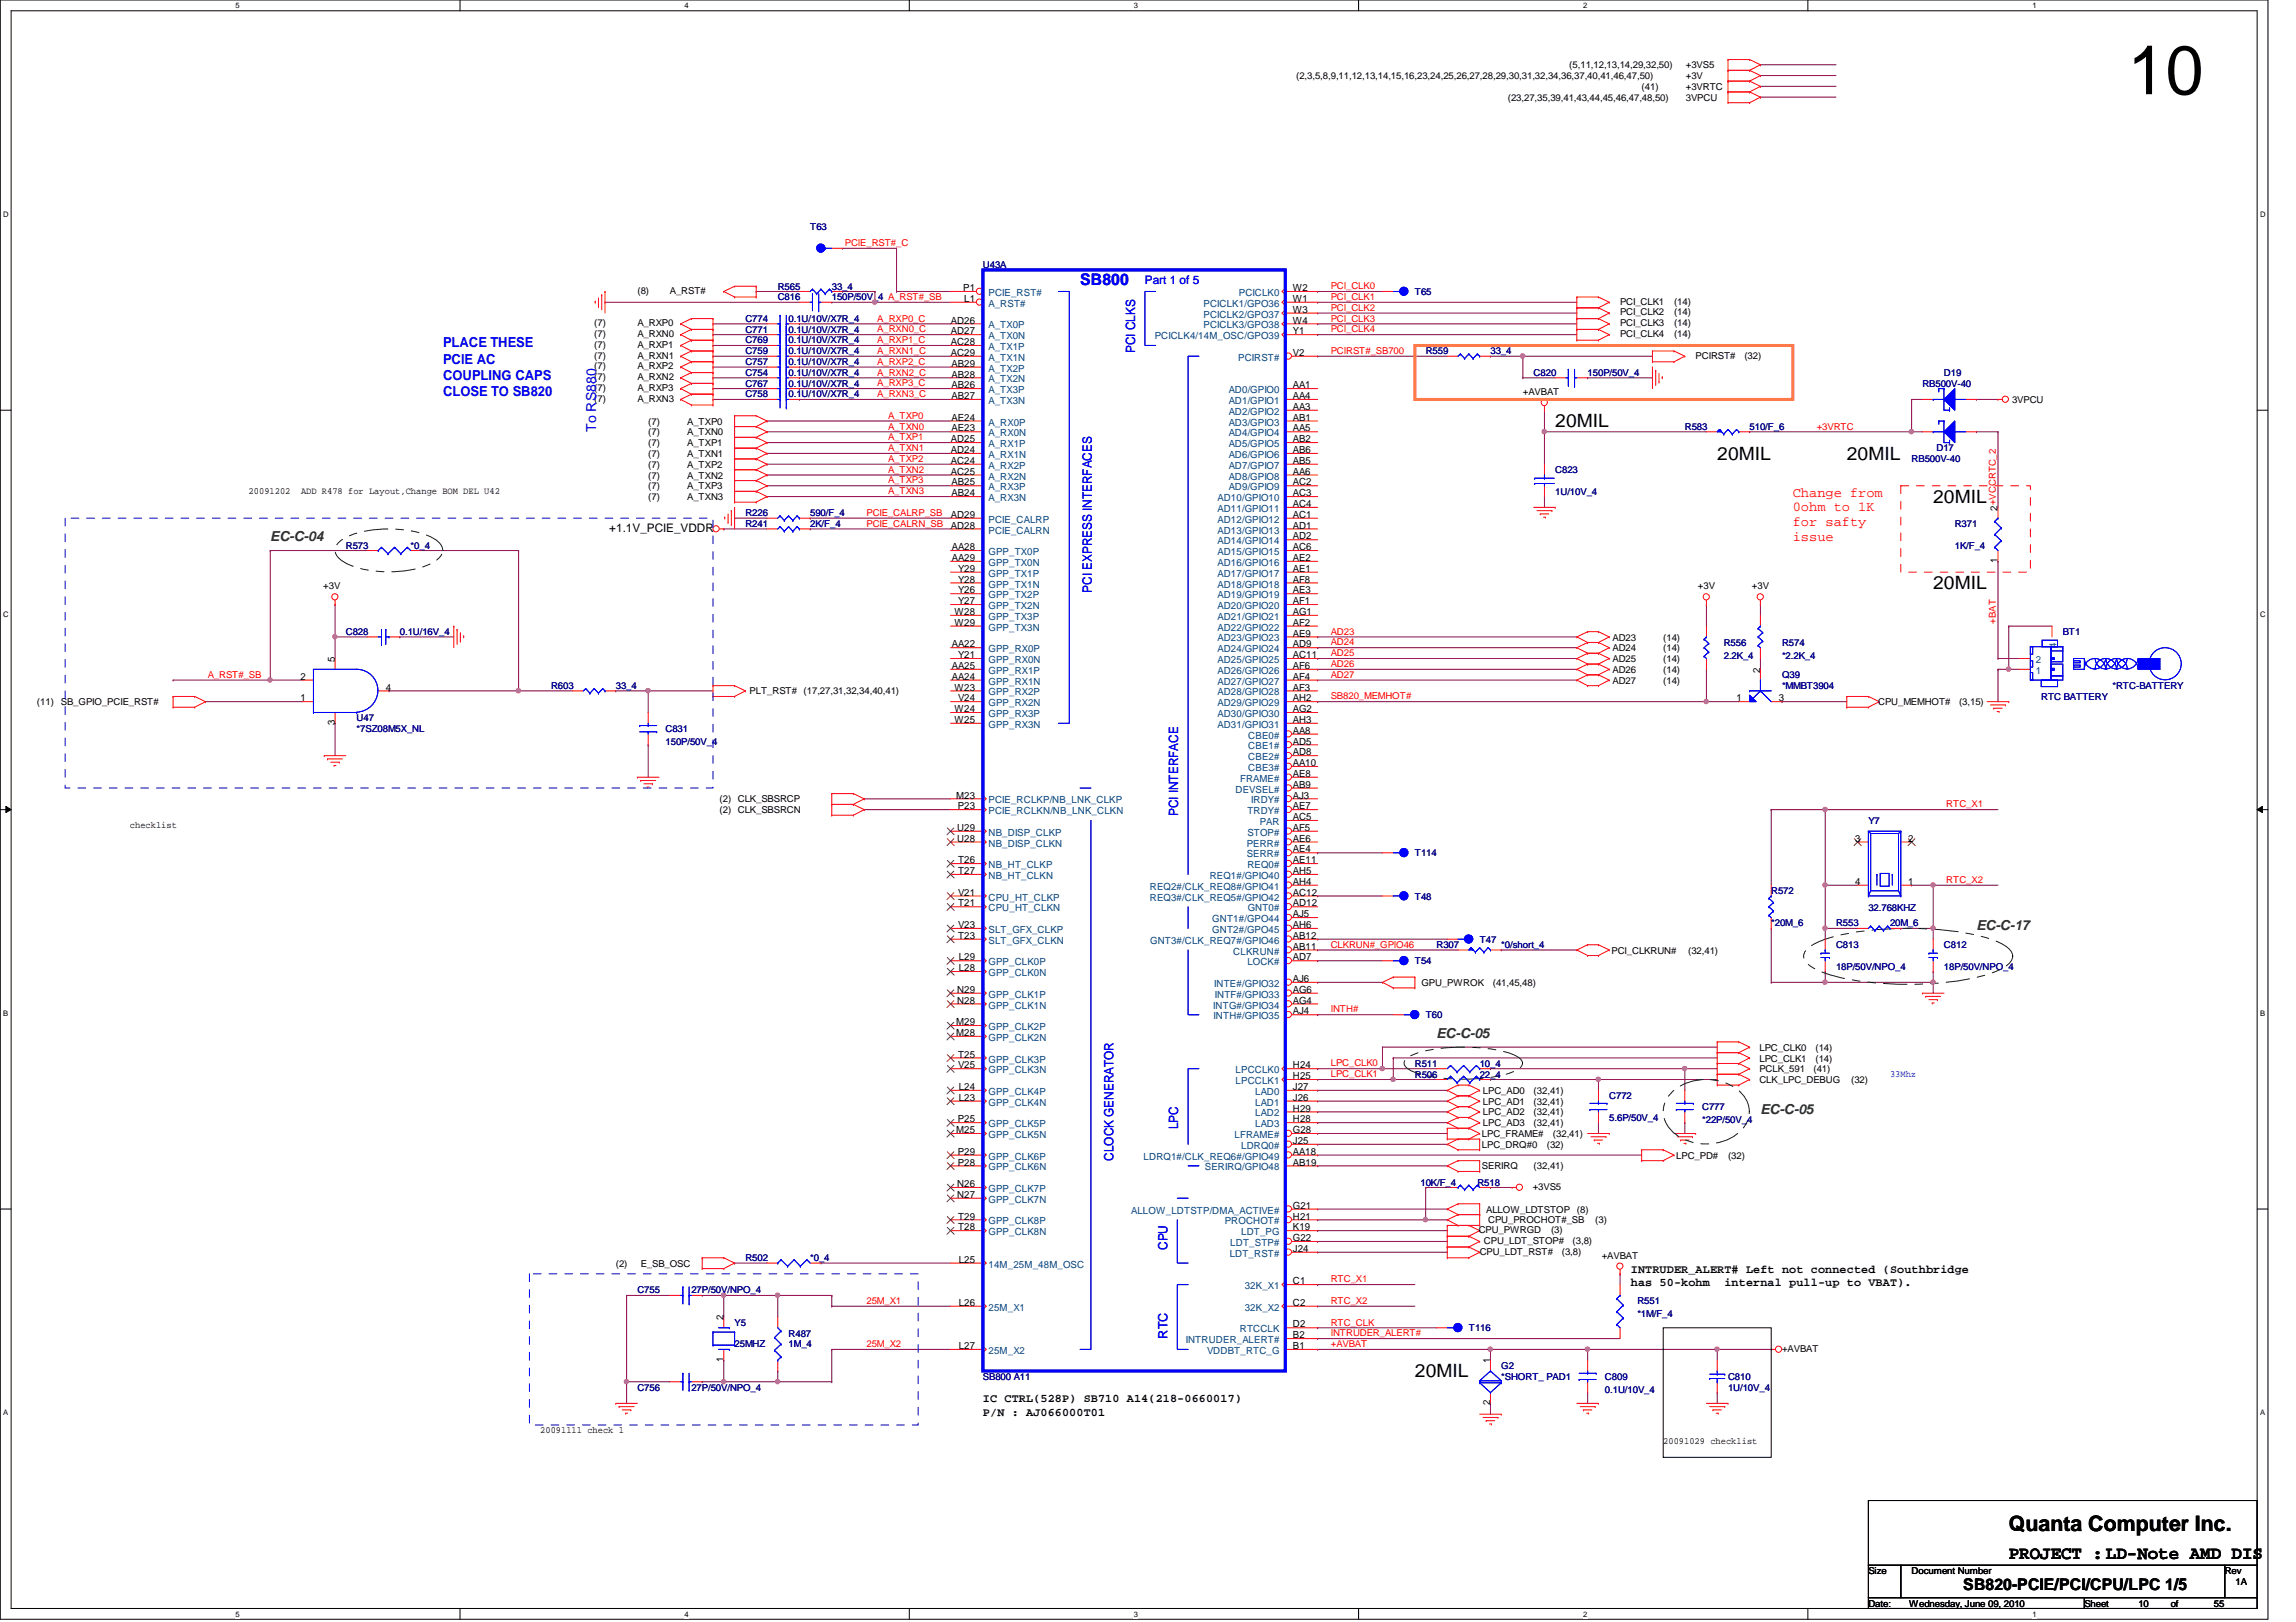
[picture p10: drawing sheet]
<svg xmlns="http://www.w3.org/2000/svg" width="297mm" height="210mm" viewBox="0 0 297 210" stroke-linecap="round" stroke-linejoin="round" font-family="sans-serif">
<defs><g id="words">
<text font-size="8.9" x="275.2" y="12.2">10</text>
<text font-size="2.8" x="259.9" y="198.2">Quanta Computer Inc.</text>
<g font-size="2.4">
<text x="201.2" y="55.3">20MIL</text>
<text x="222.2" y="59.5">20MIL</text>
<text x="238.9" y="59.5">20MIL</text>
<text x="250.1" y="65.1">20MIL</text>
<text x="250.1" y="76.2">20MIL</text>
<text x="183" y="178.2">20MIL</text>
<text x="259.9" y="201.7">PROJECT :LD-Note AMD DIS</text>
</g>
<text font-size="2.1" fill="#00f" x="139.7" y="36.8">SB800</text>
<text font-size="2.1" x="254" y="205.7">SB820-PCIE/PCI/CPU/LPC 1/5</text>
<g font-size="1.8" fill="#00f">
<text x="57.3" y="45">PLACE THESE</text>
<text x="57.3" y="47.1">PCIE AC</text>
<text x="57.3" y="49.2">COUPLING CAPS</text>
<text x="57.3" y="51.3">CLOSE TO SB820</text>
<text x="77.1" y="55.9" transform="rotate(-90 77.1 55.9)">To RS880</text>
</g>
<g font-size="1.8" fill="#f00">
<text x="231.9" y="64.3">Change from</text>
<text x="231.9" y="66.2">0ohm to 1K</text>
<text x="231.9" y="68.1">for safty</text>
<text x="231.9" y="70">issue</text>
</g>
<g font-size="1.8" fill="#008000">
<text x="35" y="70.1">EC-C-04</text>
<text x="255.7" y="120.4">EC-C-17</text>
<text x="185.8" y="134.3">EC-C-05</text>
<text x="227.8" y="144.1">EC-C-05</text>
</g>
<g font-size="1.7" fill="#00f">
<text x="146.9" y="45.7" transform="rotate(-90 146.9 45.7)">PCI CLKS</text>
<text x="141.3" y="76.7" transform="rotate(-90 141.3 76.7)">PCI EXPRESS INTERFACES</text>
<text x="152.4" y="105.6" transform="rotate(-90 152.4 105.6)">PCI INTERFACE</text>
<text x="152.4" y="146.1" transform="rotate(-90 152.4 146.1)">LPC</text>
<text x="144.1" y="150.2" transform="rotate(-90 144.1 150.2)">CLOCK GENERATOR</text>
<text x="151" y="161.8" transform="rotate(-90 151 161.8)">CPU</text>
<text x="151" y="173.2" transform="rotate(-90 151 173.2)">RTC</text>
</g>
<text font-size="1.5" fill="#00f" x="148.1" y="36.7">Part 1 of 5</text>
<g font-size="1.5">
<text x="78.8" y="68.9">+1.1V_PCIE_VDDR</text>
<text x="211" y="164.7">INTRUDER_ALERT# Left not connected (Southbridge</text>
<text x="211" y="166.5">has 50-kohm</text>
<text x="223.1" y="166.5">internal pull-up to VBAT).</text>
<text x="127.2" y="181.5">IC CTRL(528P) SB710 A14(218-0660017)</text>
<text x="127.2" y="183.2">P/N : AJ066000T01</text>
</g>
<g font-size="1.3">
<text x="123" y="41.9">AD26</text>
<text x="124.6" y="37.7">P1</text>
<text x="124.8" y="39.1">L1</text>
<text x="167.3" y="37.7">W2</text>
<text x="167.3" y="39.1">W1</text>
<text x="167.3" y="40.5">W3</text>
<text x="167.3" y="41.9">W4</text>
<text x="123" y="46.1">AC29</text>
<text x="123" y="44.7">AC28</text>
<text x="123" y="43.3">AD27</text>
<text x="123.1" y="47.5">AB29</text>
<text x="167.3" y="46.1">V2</text>
<text x="167.3" y="43.3">Y1</text>
<text x="123.1" y="51.6">AB27</text>
<text x="123.1" y="50.2">AB26</text>
<text x="123.1" y="48.9">AB28</text>
<text x="167.3" y="50.2">AA1</text>
<text x="167.3" y="51.6">AA4</text>
<text x="167.3" y="53">AA3</text>
<text x="123" y="57.2">AD25</text>
<text x="123" y="58.6">AD24</text>
<text x="123.1" y="54.4">AE24</text>
<text x="123.1" y="55.8">AE23</text>
<text x="167.3" y="54.4">AB1</text>
<text x="167.3" y="55.8">AA5</text>
<text x="167.3" y="57.2">AB2</text>
<text x="167.3" y="58.6">AB6</text>
<text x="123" y="60">AC24</text>
<text x="123" y="61.4">AC25</text>
<text x="123.1" y="62.8">AB25</text>
<text x="123.1" y="64.2">AB24</text>
<text x="167.3" y="60">AB5</text>
<text x="167.3" y="61.4">AA6</text>
<text x="167.3" y="62.8">AC2</text>
<text x="167.3" y="64.2">AC3</text>
<text x="167.3" y="65.6">AC4</text>
<text x="123" y="67">AD29</text>
<text x="123" y="68.4">AD28</text>
<text x="123.1" y="71.2">AA28</text>
<text x="167.3" y="67">AC1</text>
<text x="167.3" y="68.4">AD1</text>
<text x="167.3" y="69.8">AD2</text>
<text x="167.3" y="71.2">AC6</text>
<text x="258.4" y="66.1" transform="rotate(-90 258.4 66.1)">2+VCCRTC_2</text>
<text x="123.1" y="72.6">AA29</text>
<text x="123.9" y="74">Y29</text>
<text x="123.9" y="75.4">Y28</text>
<text x="123.9" y="76.8">Y26</text>
<text x="167.3" y="72.6">AE2</text>
<text x="167.3" y="74">AE1</text>
<text x="167.3" y="75.4">AF8</text>
<text x="167.3" y="76.8">AE3</text>
<text x="258.4" y="72.9" transform="rotate(-90 258.4 72.9)">1</text>
<text x="123.1" y="83.8">AA22</text>
<text x="123.5" y="79.6">W28</text>
<text x="123.5" y="81">W29</text>
<text x="123.9" y="78.2">Y27</text>
<text x="167.3" y="78.2">AF1</text>
<text x="167.3" y="79.6">AG1</text>
<text x="167.3" y="81">AF2</text>
<text x="167.3" y="82.4">AE9</text>
<text x="167.3" y="83.8">AD9</text>
<text x="38.9" y="88">2</text>
<text x="43.3" y="85.6" transform="rotate(-90 43.3 85.6)">5</text>
<text x="49.9" y="89.4">4</text>
<text x="123.1" y="86.6">AA25</text>
<text x="123.1" y="88">AA24</text>
<text x="123.5" y="89.4">W23</text>
<text x="123.9" y="85.2">Y21</text>
<text x="167.3" y="85.2">AC11</text>
<text x="167.3" y="86.6">AF6</text>
<text x="167.3" y="88">AF4</text>
<text x="167.3" y="89.4">AF3</text>
<text x="227.7" y="87" transform="rotate(-90 227.7 87)">2</text>
<text x="38.9" y="90.8">1</text>
<text x="43.3" y="93.9" transform="rotate(-90 43.3 93.9)">3</text>
<text x="123.5" y="92.2">W24</text>
<text x="123.5" y="93.6">W25</text>
<text x="123.9" y="90.8">V24</text>
<text x="167.3" y="95">AA8</text>
<text x="167.3" y="90.8">AH2</text>
<text x="167.3" y="92.2">AG2</text>
<text x="167.3" y="93.6">AH3</text>
<text x="224.7" y="90.8">1</text>
<text x="230.1" y="90.8">3</text>
<text x="167.3" y="96.4">AD5</text>
<text x="167.3" y="97.7">AD8</text>
<text x="167.3" y="99.1">AA10</text>
<text x="167.3" y="100.5">AE8</text>
<text x="167.3" y="101.9">AB9</text>
<text x="123.7" y="103.3">M23</text>
<text x="123.8" y="107.5">U29</text>
<text x="123.9" y="104.7">P23</text>
<text x="167.3" y="103.3">AJ3</text>
<text x="167.3" y="104.7">AE7</text>
<text x="167.3" y="106.1">AC5</text>
<text x="167.3" y="107.5">AF5</text>
<text x="123.8" y="108.9">U28</text>
<text x="123.9" y="111.7">T26</text>
<text x="123.9" y="113.1">T27</text>
<text x="167.3" y="108.9">AE6</text>
<text x="167.3" y="111.7">AE11</text>
<text x="167.3" y="113.1">AH5</text>
<text x="167.3" y="110.3">AE4</text>
<text x="240" y="108.9">3</text>
<text x="246.9" y="108.9">2</text>
<text x="123.9" y="117.3">T21</text>
<text x="123.9" y="115.9">V21</text>
<text x="167.3" y="114.5">AH4</text>
<text x="167.3" y="115.9">AC12</text>
<text x="167.3" y="117.3">AD12</text>
<text x="167.3" y="118.7">AJ5</text>
<text x="240" y="114.5">4</text>
<text x="246.9" y="114.5">1</text>
<text x="123.9" y="120.1">V23</text>
<text x="123.9" y="121.5">T23</text>
<text x="124" y="125.7">L28</text>
<text x="124" y="124.3">L29</text>
<text x="167.3" y="120.1">AH6</text>
<text x="167.3" y="121.5">AB12</text>
<text x="167.3" y="122.9">AB11</text>
<text x="167.3" y="124.3">AD7</text>
<text x="123.8" y="129.9">N28</text>
<text x="123.8" y="128.5">N29</text>
<text x="167.3" y="127.1">AJ6</text>
<text x="167.3" y="128.5">AG6</text>
<text x="167.3" y="129.9">AG4</text>
<text x="167.3" y="131.3">AJ4</text>
<text x="123.7" y="132.7">M29</text>
<text x="123.7" y="134.1">M28</text>
<text x="123.9" y="136.9">T25</text>
<text x="123.9" y="138.3">V25</text>
<text x="124" y="141.1">L24</text>
<text x="124" y="142.5">L23</text>
<text x="167.3" y="141.1">J27</text>
<text x="167.3" y="142.5">J26</text>
<text x="167.3" y="143.8">H29</text>
<text x="167.3" y="138.3">H24</text>
<text x="167.3" y="139.7">H25</text>
<text x="123.7" y="146.6">M25</text>
<text x="123.9" y="145.2">P25</text>
<text x="123.9" y="149.4">P29</text>
<text x="167.3" y="145.2">H28</text>
<text x="167.3" y="146.6">G28</text>
<text x="167.3" y="148">J25</text>
<text x="167.3" y="149.4">AA18</text>
<text x="123.8" y="153.6">N26</text>
<text x="123.8" y="155">N27</text>
<text x="123.9" y="150.8">P28</text>
<text x="167.3" y="150.8">AB19</text>
<text x="123.9" y="157.8">T29</text>
<text x="123.9" y="159.2">T28</text>
<text x="167.3" y="156.4">G21</text>
<text x="167.3" y="157.8">H21</text>
<text x="167.3" y="160.6">G22</text>
<text x="167.3" y="159.2">K19</text>
<text x="124" y="163.4">L25</text>
<text x="167.3" y="162">J24</text>
<text x="167.3" y="166.2">C1</text>
<text x="93.6" y="170.9" transform="rotate(-90 93.6 170.9)">2</text>
<text x="124" y="169">L26</text>
<text x="167.3" y="171.8">D2</text>
<text x="167.3" y="173.2">B2</text>
<text x="167.3" y="169">C2</text>
<text x="93.6" y="176.3" transform="rotate(-90 93.6 176.3)">1</text>
<text x="124" y="174.6">L27</text>
<text x="167.3" y="174.6">B1</text>
<text x="192.8" y="176.4" transform="rotate(-90 192.8 176.4)">1</text>
<text x="192.8" y="181.9" transform="rotate(-90 192.8 181.9)">2</text>
</g>
<g font-size="1.3" fill="#004080">
<text x="127.9" y="39.7">A_RST#</text>
<text x="127.9" y="38.3">PCIE_RST#</text>
<text x="155.7" y="39.7">PCICLK1/GPO36</text>
<text x="155.7" y="41.1">PCICLK2/GPO37</text>
<text x="160.3" y="38.3">PCICLK0</text>
<text x="127.9" y="46.7">A_TX1N</text>
<text x="127.9" y="45.3">A_TX1P</text>
<text x="127.9" y="43.9">A_TX0N</text>
<text x="127.9" y="42.5">A_TX0P</text>
<text x="149.4" y="43.9">PCICLK4/14M_OSC/GPO39</text>
<text x="155.7" y="42.5">PCICLK3/GPO38</text>
<text x="160.2" y="46.7">PCIRST#</text>
<text x="127.9" y="52.3">A_TX3N</text>
<text x="127.9" y="50.9">A_TX3P</text>
<text x="127.9" y="49.5">A_TX2N</text>
<text x="127.9" y="48.1">A_TX2P</text>
<text x="159" y="50.9">AD0/GPIO0</text>
<text x="159" y="52.3">AD1/GPIO1</text>
<text x="159" y="53.7">AD2/GPIO2</text>
<text x="127.9" y="57.9">A_RX1P</text>
<text x="127.9" y="59.3">A_RX1N</text>
<text x="127.9" y="55.1">A_RX0P</text>
<text x="127.9" y="56.5">A_RX0N</text>
<text x="159" y="55.1">AD3/GPIO3</text>
<text x="159" y="56.5">AD4/GPIO4</text>
<text x="159" y="57.9">AD5/GPIO5</text>
<text x="159" y="59.3">AD6/GPIO6</text>
<text x="127.9" y="60.7">A_RX2P</text>
<text x="127.9" y="62.1">A_RX2N</text>
<text x="127.9" y="63.5">A_RX3P</text>
<text x="127.9" y="64.9">A_RX3N</text>
<text x="157.5" y="64.9">AD10/GPIO10</text>
<text x="159" y="60.7">AD7/GPIO7</text>
<text x="159" y="62.1">AD8/GPIO8</text>
<text x="159" y="63.5">AD9/GPIO9</text>
<text x="127.9" y="67.6">PCIE_CALRP</text>
<text x="127.9" y="69">PCIE_CALRN</text>
<text x="127.9" y="71.8">GPP_TX0P</text>
<text x="157.5" y="67.6">AD12/GPIO12</text>
<text x="157.5" y="69">AD13/GPIO13</text>
<text x="157.5" y="70.4">AD14/GPIO14</text>
<text x="157.5" y="71.8">AD15/GPIO15</text>
<text x="157.5" y="66.3">AD11/GPIO11</text>
<text x="127.9" y="73.2">GPP_TX0N</text>
<text x="127.9" y="74.6">GPP_TX1P</text>
<text x="127.9" y="76">GPP_TX1N</text>
<text x="127.9" y="77.4">GPP_TX2P</text>
<text x="157.5" y="73.2">AD16/GPIO16</text>
<text x="157.5" y="74.6">AD17/GPIO17</text>
<text x="157.5" y="76">AD18/GPIO18</text>
<text x="157.5" y="77.4">AD19/GPIO19</text>
<text x="127.9" y="78.8">GPP_TX2N</text>
<text x="127.9" y="80.2">GPP_TX3P</text>
<text x="127.9" y="81.6">GPP_TX3N</text>
<text x="157.5" y="78.8">AD20/GPIO20</text>
<text x="157.5" y="80.2">AD21/GPIO21</text>
<text x="157.5" y="81.6">AD22/GPIO22</text>
<text x="157.5" y="83">AD23/GPIO23</text>
<text x="266.1" y="83.8" transform="rotate(-90 266.1 83.8)">4</text>
<text x="127.9" y="84.4">GPP_RX0P</text>
<text x="127.9" y="85.8">GPP_RX0N</text>
<text x="127.9" y="87.2">GPP_RX1P</text>
<text x="127.9" y="88.6">GPP_RX1N</text>
<text x="157.5" y="84.4">AD24/GPIO24</text>
<text x="157.5" y="85.8">AD25/GPIO25</text>
<text x="157.5" y="87.2">AD26/GPIO26</text>
<text x="157.5" y="88.6">AD27/GPIO27</text>
<text x="263.4" y="87.2">1</text>
<text x="263.4" y="85.8">2</text>
<text x="127.9" y="90">GPP_RX2P</text>
<text x="127.9" y="91.4">GPP_RX2N</text>
<text x="127.9" y="92.8">GPP_RX3P</text>
<text x="127.9" y="94.2">GPP_RX3N</text>
<text x="157.5" y="90">AD28/GPIO28</text>
<text x="157.5" y="91.4">AD29/GPIO29</text>
<text x="157.5" y="92.8">AD30/GPIO30</text>
<text x="157.5" y="94.2">AD31/GPIO31</text>
<text x="161.5" y="95.6">CBE0#</text>
<text x="160.4" y="101.2">FRAME#</text>
<text x="161.5" y="97">CBE1#</text>
<text x="161.5" y="98.4">CBE2#</text>
<text x="161.5" y="99.8">CBE3#</text>
<text x="127.9" y="104">PCIE_RCLKP/NB_LNK_CLKP</text>
<text x="127.9" y="105.4">PCIE_RCLKN/NB_LNK_CLKN</text>
<text x="159.8" y="102.6">DEVSEL#</text>
<text x="161.4" y="105.4">TRDY#</text>
<text x="161.9" y="104">IRDY#</text>
<text x="163" y="106.8">PAR</text>
<text x="127.9" y="112.4">NB_HT_CLKP</text>
<text x="127.9" y="108.2">NB_DISP_CLKP</text>
<text x="127.9" y="113.7">NB_HT_CLKN</text>
<text x="127.9" y="109.6">NB_DISP_CLKN</text>
<text x="156.5" y="113.7">REQ1#/GPIO40</text>
<text x="161.3" y="109.6">PERR#</text>
<text x="161.3" y="111">SERR#</text>
<text x="161.4" y="108.2">STOP#</text>
<text x="161.4" y="112.4">REQ0#</text>
<text x="127.9" y="117.9">CPU_HT_CLKN</text>
<text x="127.9" y="116.5">CPU_HT_CLKP</text>
<text x="148.8" y="115.1">REQ2#/CLK_REQ8#/GPIO41</text>
<text x="148.8" y="116.5">REQ3#/CLK_REQ5#/GPIO42</text>
<text x="156.8" y="119.3">GNT1#/GPO44</text>
<text x="161.4" y="117.9">GNT0#</text>
<text x="127.9" y="120.7">SLT_GFX_CLKP</text>
<text x="127.9" y="124.9">GPP_CLK0P</text>
<text x="127.9" y="122.1">SLT_GFX_CLKN</text>
<text x="148.8" y="122.1">GNT3#/CLK_REQ7#/GPIO46</text>
<text x="156.8" y="120.7">GNT2#/GPO45</text>
<text x="159.6" y="123.5">CLKRUN#</text>
<text x="161.4" y="124.9">LOCK#</text>
<text x="127.9" y="130.5">GPP_CLK1N</text>
<text x="127.9" y="126.3">GPP_CLK0N</text>
<text x="127.9" y="129.1">GPP_CLK1P</text>
<text x="157" y="130.5">INTG#/GPIO34</text>
<text x="157" y="131.9">INTH#/GPIO35</text>
<text x="157.1" y="127.7">INTE#/GPIO32</text>
<text x="157.2" y="129.1">INTF#/GPIO33</text>
<text x="127.9" y="133.3">GPP_CLK2P</text>
<text x="127.9" y="134.7">GPP_CLK2N</text>
<text x="127.9" y="137.5">GPP_CLK3P</text>
<text x="127.9" y="138.9">GPP_CLK3N</text>
<text x="127.9" y="141.7">GPP_CLK4P</text>
<text x="127.9" y="143.1">GPP_CLK4N</text>
<text x="159.8" y="138.9">LPCCLK0</text>
<text x="159.8" y="140.3">LPCCLK1</text>
<text x="162.4" y="141.7">LAD0</text>
<text x="162.4" y="143.1">LAD1</text>
<text x="127.9" y="145.9">GPP_CLK5P</text>
<text x="127.9" y="147.3">GPP_CLK5N</text>
<text x="159.7" y="147.3">LFRAME#</text>
<text x="160.6" y="148.7">LDRQ0#</text>
<text x="162.4" y="144.5">LAD2</text>
<text x="162.4" y="145.9">LAD3</text>
<text x="127.9" y="150.1">GPP_CLK6P</text>
<text x="127.9" y="151.5">GPP_CLK6N</text>
<text x="127.9" y="154.3">GPP_CLK7P</text>
<text x="127.9" y="155.7">GPP_CLK7N</text>
<text x="148" y="150.1">LDRQ1#/CLK_REQ6#/GPIO49</text>
<text x="155.9" y="151.5">SERIRQ/GPIO48</text>
<text x="127.9" y="158.5">GPP_CLK8P</text>
<text x="127.9" y="159.9">GPP_CLK8N</text>
<text x="146.3" y="157.1">ALLOW_LDTSTP/DMA_ACTIVE#</text>
<text x="158.5" y="158.5">PROCHOT#</text>
<text x="159.2" y="161.2">LDT_STP#</text>
<text x="160.6" y="159.9">LDT_PG</text>
<text x="127.9" y="164">14M_25M_48M_OSC</text>
<text x="159.1" y="162.6">LDT_RST#</text>
<text x="161" y="166.8">32K_X1</text>
<text x="127.9" y="169.6">25M_X1</text>
<text x="153.4" y="173.8">INTRUDER_ALERT#</text>
<text x="160.4" y="172.4">RTCCLK</text>
<text x="161" y="169.6">32K_X2</text>
<text x="127.9" y="175.2">25M_X2</text>
<text x="156.2" y="175.2">VDDBT_RTC_G</text>
</g>
<g font-size="1.2">
<text x="167.7" y="10.2">(2,3,5,8,9,11,12,13,14,15,16,23,24,25,26,27,28,29,30,31,32,34,36,37,40,41,46,47,50)</text>
<text x="203" y="8.8">(5,11,12,13,14,29,32,50)</text>
<text x="212.4" y="11.6">(41)</text>
<text x="218.1" y="10.2">+3V</text>
<text x="218.1" y="8.8">+3VS5</text>
<text x="218.1" y="11.6">+3VRTC</text>
<text x="195.1" y="13">(23,27,35,39,41,43,44,45,46,47,48,50)</text>
<text x="218.1" y="13">3VPCU</text>
<text x="82.5" y="38">(8)</text>
<text x="86.7" y="38">A_RST#</text>
<text x="209.6" y="39.4">PCI_CLK1</text>
<text x="209.6" y="40.8">PCI_CLK2</text>
<text x="216.6" y="39.4">(14)</text>
<text x="216.6" y="40.8">(14)</text>
<text x="76.9" y="42.2">(7)</text>
<text x="76.9" y="43.6">(7)</text>
<text x="76.9" y="47.8">(7)</text>
<text x="76.9" y="46.4">(7)</text>
<text x="76.9" y="45">(7)</text>
<text x="82.5" y="42.2">A_RXP0</text>
<text x="82.5" y="43.6">A_RXN0</text>
<text x="82.5" y="47.8">A_RXP2</text>
<text x="82.5" y="46.4">A_RXN1</text>
<text x="82.5" y="45">A_RXP1</text>
<text x="209.6" y="42.2">PCI_CLK3</text>
<text x="209.6" y="43.6">PCI_CLK4</text>
<text x="216.6" y="42.2">(14)</text>
<text x="216.6" y="43.6">(14)</text>
<text x="219.4" y="46.4">PCIRST#</text>
<text x="225.7" y="46.4">(32)</text>
<text x="76.9" y="50.6">(7)</text>
<text x="76.9" y="52">(7)</text>
<text x="76.9" y="49.2">(7)</text>
<text x="82.5" y="50.6">A_RXP3</text>
<text x="82.5" y="52">A_RXN3</text>
<text x="82.5" y="49.2">A_RXN2</text>
<text x="197" y="51.1">+AVBAT</text>
<text x="260.3" y="52.2">3VPCU</text>
<text x="83.9" y="57.7">(7)</text>
<text x="83.9" y="59.1">(7)</text>
<text x="83.9" y="56.3">(7)</text>
<text x="83.9" y="54.9">(7)</text>
<text x="88.9" y="57.7">A_TXP1</text>
<text x="88.9" y="59.1">A_TXN1</text>
<text x="88.9" y="56.3">A_TXN0</text>
<text x="88.9" y="54.9">A_TXP0</text>
<text x="32.2" y="63.9">20091202</text>
<text x="38.9" y="63.9">ADD R478 for Layout,Change BOM DEL U42</text>
<text x="83.9" y="64.7">(7)</text>
<text x="83.9" y="60.5">(7)</text>
<text x="83.9" y="61.9">(7)</text>
<text x="83.9" y="63.3">(7)</text>
<text x="88.9" y="64.7">A_TXN3</text>
<text x="88.9" y="60.5">A_TXP2</text>
<text x="88.9" y="61.9">A_TXN2</text>
<text x="88.9" y="63.3">A_TXP3</text>
<text x="41.8" y="76.3">+3V</text>
<text x="219.7" y="76.3">+3V</text>
<text x="226.6" y="76.3">+3V</text>
<text x="208.6" y="82.9">AD23</text>
<text x="215.2" y="82.9">(14)</text>
<text x="97" y="89.9">PLT_RST# (17,27,31,32,34,40,41)</text>
<text x="208.6" y="85.7">AD25</text>
<text x="208.6" y="84.3">AD24</text>
<text x="208.6" y="88.5">AD27</text>
<text x="208.6" y="87.1">AD26</text>
<text x="215.2" y="85.7">(14)</text>
<text x="215.2" y="84.3">(14)</text>
<text x="215.2" y="88.5">(14)</text>
<text x="215.2" y="87.1">(14)</text>
<text x="4.8" y="91.3">(11)</text>
<text x="7.9" y="91.3">SB_GPIO_PCIE_RST#</text>
<text x="243" y="91.3">CPU_MEMHOT#</text>
<text x="253.4" y="91.3">(3,15)</text>
<text x="16.8" y="107.2">checklist</text>
<text x="93.1" y="103.8">(2) CLK_SBSRCP</text>
<text x="93.1" y="105.2">(2) CLK_SBSRCN</text>
<text x="208.5" y="123.4">PCI_CLKRUN#</text>
<text x="218.4" y="123.4">(32,41)</text>
<text x="183.9" y="127.6">GPU_PWROK</text>
<text x="193.1" y="127.6">(41,45,48)</text>
<text x="227.6" y="137.4">LPC_CLK1</text>
<text x="227.6" y="136">LPC_CLK0</text>
<text x="234.9" y="137.4">(14)</text>
<text x="234.9" y="136">(14)</text>
<text x="191.9" y="141.6">LPC_AD0</text>
<text x="191.9" y="143">LPC_AD1</text>
<text x="198.4" y="141.6">(32,41)</text>
<text x="198.4" y="143">(32,41)</text>
<text x="227.6" y="140.2">CLK_LPC_DEBUG</text>
<text x="227.6" y="138.8">PCLK_591</text>
<text x="234.6" y="138.8">(41)</text>
<text x="239.5" y="140.2">(32)</text>
<text x="191.7" y="147.2">LPC_FRAME#</text>
<text x="191.7" y="148.5">LPC_DRQ#0</text>
<text x="191.9" y="144.4">LPC_AD2</text>
<text x="191.9" y="145.8">LPC_AD3</text>
<text x="198.4" y="144.4">(32,41)</text>
<text x="198.4" y="145.8">(32,41)</text>
<text x="200.1" y="148.5">(32)</text>
<text x="200.9" y="147.2">(32,41)</text>
<text x="216.9" y="149.9">LPC_PD#</text>
<text x="223.6" y="149.9">(32)</text>
<text x="191.7" y="151.3">SERIRQ</text>
<text x="198.3" y="154">+3VS5</text>
<text x="198.4" y="151.3">(32,41)</text>
<text x="191.3" y="159.6">CPU_PWRGD</text>
<text x="192" y="161">CPU_LDT_STOP#</text>
<text x="192.3" y="156.9">ALLOW_LDTSTOP</text>
<text x="192.5" y="158.3">CPU_PROCHOT#_SB</text>
<text x="200.7" y="159.6">(3)</text>
<text x="203.5" y="161">(3,8)</text>
<text x="204" y="156.9">(8)</text>
<text x="206.4" y="158.3">(3)</text>
<text x="79.7" y="163.9">(2)</text>
<text x="82.9" y="163.9">E_SB_OSC</text>
<text x="191.4" y="162.3">CPU_LDT_RST#</text>
<text x="202.1" y="162.3">(3,8)</text>
<text x="207.2" y="162.9">+AVBAT</text>
<text x="230.5" y="174.9">+AVBAT</text>
<text x="69.9" y="185.4">20091111 check l</text>
<text x="215.2" y="186.8">20091029 checklist</text>
<text x="241.7" y="203.7">Size</text>
<text x="247.3" y="203.7">Document Number</text>
<text x="287.8" y="203.7">Rev</text>
<text x="241.7" y="207.9">Date:</text>
<text x="247" y="207.9">Wednesday, June 09, 2010</text>
<text x="269.7" y="207.9">Sheet</text>
<text x="276.6" y="207.9">10</text>
<text x="280.8" y="207.9">of</text>
<text x="286.4" y="207.9">55</text>
<text x="289.2" y="205.1">1A</text>
</g>
<g font-size="1.2" fill="#000080">
<text x="104.8" y="29.8">T63</text>
<text x="127.2" y="34.7">U43A</text>
<text x="96.4" y="41.7">C774</text>
<text x="100.6" y="38.9">C816</text>
<text x="100.6" y="37.5">R565</text>
<text x="102" y="41.7">0.1U/10V/X7R_4</text>
<text x="107.6" y="38.9">150P/50V_4 A_RST#_SB</text>
<text x="107.6" y="37.5">33_4</text>
<text x="183" y="38.2">T65</text>
<text x="96.4" y="44.4">C769</text>
<text x="96.4" y="43.1">C771</text>
<text x="96.4" y="47.2">C757</text>
<text x="96.4" y="45.8">C759</text>
<text x="102" y="44.4">0.1U/10V/X7R_4</text>
<text x="102" y="43.1">0.1U/10V/X7R_4</text>
<text x="102" y="47.2">0.1U/10V/X7R_4</text>
<text x="102" y="45.8">0.1U/10V/X7R_4</text>
<text x="184.4" y="45.8">R559</text>
<text x="192.8" y="45.8">33_4</text>
<text x="96.4" y="50">C767</text>
<text x="96.4" y="48.6">C754</text>
<text x="96.4" y="51.4">C758</text>
<text x="102" y="50">0.1U/10V/X7R_4</text>
<text x="102" y="48.6">0.1U/10V/X7R_4</text>
<text x="102" y="51.4">0.1U/10V/X7R_4</text>
<text x="198.4" y="48.6">C820</text>
<text x="205.4" y="48.6">150P/50V_4</text>
<text x="248.7" y="50">RB500V-40</text>
<text x="251.5" y="48.6">D19</text>
<text x="218" y="55.6">R583</text>
<text x="226.4" y="55.6">510/F_6</text>
<text x="247.3" y="59.8">RB500V-40</text>
<text x="250.5" y="58.4">D17</text>
<text x="201.2" y="61.2">C823</text>
<text x="201.2" y="64">1U/10V_4</text>
<text x="44.7" y="71">R573</text>
<text x="53.1" y="71">*0_4</text>
<text x="96.4" y="68.2">R241</text>
<text x="96.4" y="66.8">R226</text>
<text x="104.8" y="68.2">2K/F_4</text>
<text x="104.8" y="66.8">590/F_4</text>
<text x="252.9" y="68.2">R371</text>
<text x="252.9" y="71">1K/F_4</text>
<text x="44.7" y="82.2">C828</text>
<text x="51.7" y="82.2">0.1U/16V_4</text>
<text x="223" y="83.6">R556</text>
<text x="230.5" y="83.6">R574</text>
<text x="266.9" y="82.2">BT1</text>
<text x="71.3" y="89.2">R603</text>
<text x="79.7" y="89.2">33_4</text>
<text x="223" y="85.3">2.2K_4</text>
<text x="230.5" y="85.3">*2.2K_4</text>
<text x="230.5" y="87.8">Q39</text>
<text x="230.5" y="89.2">*MMBT3904</text>
<text x="273.3" y="89.2">*RTC-BATTERY</text>
<text x="46.1" y="93.3">U47</text>
<text x="46.1" y="94.7">*7SZ08M5X_NL</text>
<text x="86.1" y="94.7">C831</text>
<text x="264.1" y="90.6">RTC BATTERY</text>
<text x="86.1" y="96.4">150P/50V_4</text>
<text x="241.7" y="106.6">Y7</text>
<text x="183" y="110.8">T114</text>
<text x="183" y="116.4">T48</text>
<text x="229.1" y="115.7">R572</text>
<text x="229.1" y="119.9">*20M_6</text>
<text x="237.5" y="119.9">R553</text>
<text x="241.7" y="117.9">32.768KHZ</text>
<text x="244.5" y="119.9">20M_6</text>
<text x="183" y="124.8">T54</text>
<text x="185.8" y="122.7">R307</text>
<text x="191.4" y="122">T47</text>
<text x="194.2" y="122.7">*0/short_4</text>
<text x="237.5" y="122.7">C813</text>
<text x="237.5" y="125.5">18P/50V/NPO_4</text>
<text x="251.5" y="122.7">C812</text>
<text x="251.5" y="125.5">18P/50V/NPO_4</text>
<text x="184.4" y="131.8">T60</text>
<text x="183" y="138">R511</text>
<text x="183" y="139.4">R506</text>
<text x="191.4" y="138">10_4</text>
<text x="191.4" y="139.4">22_4</text>
<text x="208.2" y="142.2">C772</text>
<text x="220.2" y="143.6">C777</text>
<text x="208.2" y="145">5.6P/50V_4</text>
<text x="220.2" y="145.3">*22P/50V_4</text>
<text x="183.8" y="153.4">10K/F_4</text>
<text x="191.1" y="153.4">R518</text>
<text x="82.5" y="167.4">C755</text>
<text x="89.4" y="167.4">27P/50V/NPO_4</text>
<text x="96.4" y="163.2">R502</text>
<text x="104.8" y="163.2">*0_4</text>
<text x="95" y="171.6">Y5</text>
<text x="102" y="173">R487</text>
<text x="190" y="172.3">T116</text>
<text x="211.8" y="168.8">R551</text>
<text x="211.8" y="170.5">*1M/F_4</text>
<text x="82.5" y="180">C756</text>
<text x="89.4" y="180">27P/50V/NPO_4</text>
<text x="95" y="174.4">25MHZ</text>
<text x="102" y="174.4">1M_4</text>
<text x="127.2" y="178.6">SB800 A11</text>
<text x="194.2" y="177.2">G2</text>
<text x="194.2" y="178.6">*SHORT_ PAD1</text>
<text x="207.6" y="178.6">C809</text>
<text x="223.6" y="178.6">C810</text>
<text x="223.6" y="180">1U/10V_4</text>
<text x="207.6" y="180.3">0.1U/10V_4</text>
</g>
<g font-size="1.2" fill="#f00">
<text x="109.3" y="31.8">PCIE_RST#_C</text>
<text x="113.5" y="41.6">A_RXP0_C</text>
<text x="172.2" y="37.4">PCI_CLK0</text>
<text x="172.2" y="40.2">PCI_CLK2</text>
<text x="172.2" y="41.6">PCI_CLK3</text>
<text x="172.2" y="38.8">PCI_CLK1</text>
<text x="113.5" y="47.2">A_RXP2_C</text>
<text x="113.5" y="43">A_RXN0_C</text>
<text x="113.5" y="45.8">A_RXN1_C</text>
<text x="113.5" y="44.4">A_RXP1_C</text>
<text x="172.2" y="43">PCI_CLK4</text>
<text x="172.2" y="45.8">PCIRST#_SB700</text>
<text x="113.5" y="48.6">A_RXN2_C</text>
<text x="113.5" y="51.4">A_RXN3_C</text>
<text x="113.5" y="50">A_RXP3_C</text>
<text x="114.9" y="54.2">A_TXP0</text>
<text x="114.9" y="55.6">A_TXN0</text>
<text x="114.9" y="58.4">A_TXN1</text>
<text x="114.9" y="57">A_TXP1</text>
<text x="114.9" y="59.8">A_TXP2</text>
<text x="235" y="55.6">+3VRTC</text>
<text x="114.9" y="61.2">A_TXN2</text>
<text x="114.9" y="62.6">A_TXP3</text>
<text x="114.9" y="64">A_TXN3</text>
<text x="112.1" y="68.2">PCIE_CALRN_SB</text>
<text x="112.1" y="66.8">PCIE_CALRP_SB</text>
<text x="172.2" y="83.5">AD24</text>
<text x="172.2" y="82.1">AD23</text>
<text x="258.2" y="80.7" transform="rotate(-90 258.2 80.7)">+BAT</text>
<text x="26.9" y="87.7">A_RST#_SB</text>
<text x="172.2" y="84.9">AD25</text>
<text x="172.2" y="87.7">AD27</text>
<text x="172.2" y="86.3">AD26</text>
<text x="172.2" y="90.5">SB820_MEMHOT#</text>
<text x="251.8" y="104.5">RTC_X1</text>
<text x="251.8" y="114.3">RTC_X2</text>
<text x="172.2" y="122.6">CLKRUN#_GPIO46</text>
<text x="172.2" y="131">INTH#</text>
<text x="172.2" y="138">LPC_CLK0</text>
<text x="172.2" y="139.4">LPC_CLK1</text>
<text x="172.2" y="165.9">RTC_X1</text>
<text x="112.1" y="168.7">25M_X1</text>
<text x="172.2" y="172.9">INTRUDER_ALERT#</text>
<text x="172.2" y="168.7">RTC_X2</text>
<text x="172.2" y="171.5">RTC_CLK</text>
<text x="112.1" y="174.3">25M_X2</text>
<text x="172.2" y="174.3">+AVBAT</text>
</g>
<text font-size="1.2" fill="#00f" x="244.5" y="139.3">33Mhz</text>
<g font-size="1">
<text x="30.5" y="1.1">5</text>
<text x="88.6" y="1.1">4</text>
<text x="146.7" y="1.1">3</text>
<text x="204.8" y="1.1">2</text>
<text x="262.9" y="1.1">1</text>
<text x=".4" y="28.1">D</text>
<text x="292.4" y="28.1">D</text>
<text x=".4" y="79.8">C</text>
<text x="292.4" y="79.8">C</text>
<text x=".4" y="131.5">B</text>
<text x="292.4" y="131.5">B</text>
<text x=".4" y="183.2">A</text>
<text x="292.4" y="183.2">A</text>
<text x="30.5" y="209.2">5</text>
<text x="88.6" y="209.2">4</text>
<text x="146.7" y="209.2">3</text>
<text x="204.8" y="209.2">2</text>
<text x="262.9" y="209.2">1</text>
</g>
</g></defs>
<path d="M0 0h293.4v209.5h-293.4zM1.4 1.4h290.6v206.8h-290.6z" fill="none" stroke="#000" stroke-width=".13"/>
<g fill="#fff">
<path d="M30.5 .2h.5v1.1h-.5z"/>
<path d="M30.5 208.3h.5v1.1h-.5z"/>
</g>
<path d="M59.5 0v1.4M59.5 208.2v1.3" fill="none" stroke="#000" stroke-width=".13"/>
<g fill="#fff">
<path d="M88.6 .2h.5v1.1h-.5z"/>
<path d="M88.6 208.3h.5v1.1h-.5z"/>
</g>
<path d="M117.6 0v1.4M117.6 208.2v1.3" fill="none" stroke="#000" stroke-width=".13"/>
<g fill="#fff">
<path d="M146.7 .2h.5v1.1h-.5z"/>
<path d="M146.7 208.3h.5v1.1h-.5z"/>
</g>
<path d="M175.8 0v1.4M175.8 208.2v1.3" fill="none" stroke="#000" stroke-width=".13"/>
<g fill="#fff">
<path d="M204.8 .2h.6v1.1h-.6z"/>
<path d="M204.8 208.3h.6v1.1h-.6z"/>
</g>
<path d="M233.9 0v1.4M233.9 208.2v1.3" fill="none" stroke="#000" stroke-width=".13"/>
<g fill="#fff">
<path d="M262.9 .2h.6v1.1h-.6z"/>
<path d="M262.9 208.3h.6v1.1h-.6z"/>
<path d="M.4 27.2h.7v1.1h-.7z"/>
<path d="M292.4 27.2h.7v1.1h-.7z"/>
<path d="M.4 78.9h.7v1.1h-.7z"/>
<path d="M292.4 78.9h.7v1.1h-.7z"/>
</g>
<path d="M0 53.1h1.4M292 53.1h1.4" fill="none" stroke="#000" stroke-width=".13"/>
<g fill="#fff">
<path d="M.4 130.6h.7v1.1h-.7z"/>
<path d="M292.4 130.6h.6v1.1h-.6z"/>
</g>
<path d="M0 104.8h1.4M.8 104.4l.6 .4-.6 .4zM292 104.8l.7-.4v.8zM292 104.8h1.4" fill="none" stroke="#000" stroke-width=".13"/>
<path d="M.8 104.4l.6 .4-.6 .4zM292 104.8l.7-.4v.8z" fill="#000"/>
<g fill="#fff">
<path d="M.4 182.3h.7v1.1h-.7z"/>
<path d="M292.4 182.3h.6v1.1h-.6z"/>
</g>
<path d="M0 156.5h1.4M292 156.5h1.4" fill="none" stroke="#000" stroke-width=".13"/>
<g fill="none" stroke="#800040" stroke-width=".13">
<path d="M170.5 37.7h.1M170.5 39.1h.1M170.5 37.7h8.4M170.5 39.1h33.5M170.5 40.5h.1M170.5 43.3h.1M170.5 41.9h.1M170.5 40.5h33.5M170.5 43.3h33.5M170.5 41.9h33.5M170.5 83.8h.1M170.5 82.4h.1"/>
<path d="M170.5 85.2h.1M170.5 88h.1M170.5 86.6h.1M170.5 83.8h33.5M170.5 82.4h33.5M170.5 85.2h33.5M170.5 88h33.5M170.5 86.6h33.5M170.5 110.4h.1M170.5 110.4h8.4M170.5 124.3h.1M170.5 122.9h.1"/>
<path d="M170.5 124.3h8.4M170.5 122.9h18.1M178.9 138.3h.1M178.9 138.3h6.9M180.3 139.7h.1M180.3 139.7h5.5M194.2 122.9h.1M194.2 122.9h9.8M170.5 159.3h.1M170.5 156.5h.1M170.5 141.1h.1M170.5 148.1h.1"/>
<path d="M170.5 143.9h.1M170.5 146.7h.1M170.5 142.5h.1M170.5 145.3h.1M170.5 149.5h.1M170.5 159.3h16.7M170.5 156.5h16.7M170.5 141.1h16.7M170.5 148.1h16.7M170.5 143.9h16.7M170.5 146.7h16.7M170.5 142.5h16.7"/>
<path d="M170.5 145.3h16.7M170.5 149.5h41.9M170.5 160.7h.1M170.5 162.1h.1M170.5 160.7h16.7M170.5 162.1h16.7"/>
</g>
<circle cx="180.2" cy="139.7" r=".29" fill="#f0f"/>
<circle cx="180.2" cy="139.7" r=".29" fill="none" stroke="#f0f" stroke-width=".13"/>
<path d="M206.8 139.7h.1M206.8 139.7h15.4M206.8 139.7v1.4M206.8 145.3h.1M206.8 145.3v1.4" fill="none" stroke="#800040" stroke-width=".13"/>
<circle cx="206.8" cy="139.7" r=".29" fill="#f0f"/>
<circle cx="206.8" cy="139.7" r=".29" fill="none" stroke="#f0f" stroke-width=".13"/>
<path d="M178.9 135.5h.1M178.9 135.5v2.8M192.8 139.7h.1M192.8 139.7h14" fill="none" stroke="#800040" stroke-width=".13"/>
<circle cx="178.8" cy="138.3" r=".29" fill="#f0f"/>
<circle cx="178.8" cy="138.3" r=".29" fill="none" stroke="#f0f" stroke-width=".13"/>
<g fill="none" stroke="#800040" stroke-width=".13">
<path d="M170.5 138.3h.1M170.5 139.7h.1M170.5 138.3h8.4M178.9 135.5h.1M178.9 135.5h43.3M180.3 136.9h.1M180.3 136.9v2.8h-9.8M180.3 136.9h41.9M170.5 150.9h.1M170.5 150.9h16.7M170.5 173.2h.1M170.5 173.2h39.1"/>
<path d="M192.8 174.6h.1M192.8 174.6h12.6M192.8 181.6h.1M192.8 181.6v1.4"/>
</g>
<circle cx="205.4" cy="174.6" r=".29" fill="#f0f"/>
<circle cx="205.4" cy="174.6" r=".29" fill="none" stroke="#f0f" stroke-width=".13"/>
<circle cx="192.8" cy="174.6" r=".29" fill="#f0f"/>
<circle cx="192.8" cy="174.6" r=".29" fill="none" stroke="#f0f" stroke-width=".13"/>
<path d="M205.4 174.6h.1M205.4 174.6v1.4M222.2 174.6h.1M222.2 174.6h6.9" fill="none" stroke="#800040" stroke-width=".13"/>
<circle cx="222.1" cy="174.6" r=".29" fill="#f0f"/>
<circle cx="222.1" cy="174.6" r=".29" fill="none" stroke="#f0f" stroke-width=".13"/>
<g fill="none" stroke="#800040" stroke-width=".13">
<path d="M113.2 39.1h.1M113.2 39.1h9.8M92.2 41.9h.1M92.2 43.3h.1M92.2 44.7h.1M92.2 46.1h.1M92.2 47.5h.1M92.2 48.9h.1M92.2 51.7h.1M92.2 50.3h.1M92.2 48.9h7M92.2 47.5h7"/>
<path d="M92.2 51.7h7M92.2 50.3h7M92.2 41.9h7M92.2 43.3h7M92.2 46.1h7M92.2 44.7h7M103.4 48.9h.1M103.4 47.5h.1M103.4 51.7h.1M103.4 50.3h.1M103.4 41.9h.1M103.4 43.3h.1"/>
<path d="M103.4 46.1h.1M103.4 44.7h.1M103.4 48.9h19.6M103.4 47.5h19.6M103.4 51.7h19.6M103.4 50.3h19.6M103.4 41.9h19.6M103.4 43.3h19.6M103.4 46.1h19.6M103.4 44.7h19.6M93.6 68.5h.1M93.6 68.5h5.6"/>
<path d="M95 67.1h.1M95 67.1h4.2M104.8 68.5h.1M104.8 67.1h.1M104.8 68.5h18.2M104.8 67.1h18.2M170.5 90.8h.1M170.5 90.8h54.5M220.8 90.8h.1M107.6 169h.1M107.6 174.6h.1M107.6 174.6h15.4"/>
<path d="M107.6 169h15.4M170.5 174.6h.1M170.5 169h.1M170.5 166.2h.1M170.5 174.6h22.3M170.5 169h12.5M170.5 166.2h12.5M192.8 174.6h.1M192.8 174.6v1.4M209.6 164.8h.1M209.6 164.8v1.4M205.4 180.2h.1"/>
<path d="M205.4 180.2v1.4"/>
</g>
<circle cx="220.7" cy="90.8" r=".29" fill="#f0f"/>
<circle cx="220.7" cy="90.8" r=".29" fill="none" stroke="#f0f" stroke-width=".13"/>
<g fill="none" stroke="#800040" stroke-width=".13">
<path d="M113.2 37.7h.1M113.2 37.7v1.4M247.3 55.9h.1M247.3 55.9h1.4M255.7 55.9h.1M255.7 51.7h.1M255.7 55.9h2.8M255.7 51.7h2.8M258.5 55.9h.1M258.5 55.9v9.8M199.8 64.3h.1M199.8 64.3v1.4"/>
<path d="M220.8 78.2h.1M220.8 78.2v2.8M227.7 78.2h.1M227.7 78.2v1.4M220.8 86.6h.1M220.8 86.6v4.2M227.7 85.2h.1M227.7 85.2v1.4M230.5 90.8h.1M230.5 90.8h8.4"/>
</g>
<circle cx="247.3" cy="55.9" r=".29" fill="#f0f"/>
<circle cx="247.3" cy="55.9" r=".29" fill="none" stroke="#f0f" stroke-width=".13"/>
<path d="M199.8 55.9h.1M199.8 55.9v4.2M247.3 51.7h.1M247.3 51.7h1.4" fill="none" stroke="#800040" stroke-width=".13"/>
<circle cx="199.8" cy="55.9" r=".29" fill="#f0f"/>
<circle cx="199.8" cy="55.9" r=".29" fill="none" stroke="#f0f" stroke-width=".13"/>
<path d="M199.8 55.9h.1M199.8 55.9h21M226.4 55.9h.1M247.3 51.7h.1M247.3 51.7v4.2h-20.9M184.4 153.7h.1M184.4 153.7h2.8M184.4 153.7v4.2M192.8 153.7h.1M192.8 153.7h2.8" fill="none" stroke="#800040" stroke-width=".13"/>
<circle cx="184.4" cy="157.8" r=".29" fill="#f0f"/>
<circle cx="184.4" cy="157.8" r=".29" fill="none" stroke="#f0f" stroke-width=".13"/>
<path d="M170.5 116h.1M170.5 116h8.4M236.1 104.8h.1M236.1 104.8h22.4M170.5 121.5h.1M170.5 121.5h16.7M236.1 127.1h.1M236.1 127.1h14M184.4 157.9h.1M184.4 157.9h2.8" fill="none" stroke="#800040" stroke-width=".13"/>
<circle cx="250.1" cy="127.1" r=".29" fill="#f0f"/>
<circle cx="250.1" cy="127.1" r=".29" fill="none" stroke="#f0f" stroke-width=".13"/>
<circle cx="236.1" cy="127.1" r=".29" fill="#f0f"/>
<circle cx="236.1" cy="127.1" r=".29" fill="none" stroke="#f0f" stroke-width=".13"/>
<path d="M229.1 104.8h.1M229.1 104.8v9.8M229.1 104.8h7M229.1 120.1h.1M229.1 120.1v7M236.1 120.1h.1M236.1 120.1h4.2M236.1 120.1v1.4" fill="none" stroke="#800040" stroke-width=".13"/>
<circle cx="236.1" cy="120.1" r=".29" fill="#f0f"/>
<circle cx="236.1" cy="120.1" r=".29" fill="none" stroke="#f0f" stroke-width=".13"/>
<path d="M236.1 104.8h.1M236.1 104.8v9.8M247.3 114.6h.1M247.3 114.6h2.8M250.1 125.7h.1M250.1 125.7v1.4" fill="none" stroke="#800040" stroke-width=".13"/>
<circle cx="236.1" cy="104.7" r=".29" fill="#f0f"/>
<circle cx="236.1" cy="104.7" r=".29" fill="none" stroke="#f0f" stroke-width=".13"/>
<path d="M236.1 114.6h.1M236.1 114.6h4.2M236.1 125.7h.1M236.1 125.7v1.4M245.9 120.1h.1M245.9 120.1h4.2M250.1 120.1h.1M250.1 120.1v1.4" fill="none" stroke="#800040" stroke-width=".13"/>
<circle cx="250.1" cy="120.1" r=".29" fill="#f0f"/>
<circle cx="250.1" cy="120.1" r=".29" fill="none" stroke="#f0f" stroke-width=".13"/>
<path d="M250.1 114.6h.1M250.1 114.6v5.5" fill="none" stroke="#800040" stroke-width=".13"/>
<circle cx="250.1" cy="114.5" r=".29" fill="#f0f"/>
<circle cx="250.1" cy="114.5" r=".29" fill="none" stroke="#f0f" stroke-width=".13"/>
<path d="M236.1 114.6h.1M236.1 114.6v5.5" fill="none" stroke="#800040" stroke-width=".13"/>
<circle cx="236.1" cy="114.5" r=".29" fill="#f0f"/>
<circle cx="236.1" cy="114.5" r=".29" fill="none" stroke="#f0f" stroke-width=".13"/>
<g fill="none" stroke="#800040" stroke-width=".13">
<path d="M99.2 54.5h.1M99.2 55.9h.1M99.2 58.7h.1M99.2 57.3h.1M99.2 54.5h23.8M99.2 55.9h23.8M99.2 58.7h23.8M99.2 57.3h23.8M197 46.1h.1M197 46.1h16.8M99.2 61.5h.1M99.2 60.1h.1"/>
<path d="M99.2 62.9h.1M99.2 64.3h.1M99.2 61.5h23.8M99.2 60.1h23.8M99.2 62.9h23.8M99.2 64.3h23.8M250.1 114.6h.1M250.1 114.6h8.4M170.5 131.3h.1M170.5 131.3h9.8M229.1 127.1h.1M229.1 127.1h7"/>
<path d="M250.1 127.1h.1M250.1 127.1v1.4M95 163.4h.1M95 163.4h4.2M106.2 163.4h.1M106.2 163.4h16.8"/>
</g>
<circle cx="197" cy="46.1" r=".29" fill="#f0f"/>
<circle cx="197" cy="46.1" r=".29" fill="none" stroke="#f0f" stroke-width=".13"/>
<g fill="none" stroke="#800040" stroke-width=".13">
<path d="M170.5 46.1h.1M170.5 46.1h16.7M192.8 46.1h.1M192.8 46.1h4.2M197 48.9h.1M197 46.1h.1M197 48.9h4.2M197 46.1v2.8M199.8 53.1h.1M199.8 53.1v2.8M205.4 48.9h.1M205.4 48.9h8.4"/>
<path d="M258.5 72.6h.1M258.5 72.6v12.6M218 138.3h.1M218 138.3h4.2M170.5 157.9h.1M170.5 157.9h13.9"/>
</g>
<circle cx="217.9" cy="138.3" r=".29" fill="#f0f"/>
<circle cx="217.9" cy="138.3" r=".29" fill="none" stroke="#f0f" stroke-width=".13"/>
<g fill="none" stroke="#800040" stroke-width=".13">
<path d="M227.7 9.8h.1M227.7 8.4h.1M227.7 11.2h.1M227.7 12.6h.1M227.7 9.8h9.8M227.7 8.4h9.8M227.7 11.2h9.8M227.7 12.6h9.8M97.8 37.7h.1M97.8 37.7h5.6M109 37.7h.1M109 37.7h4.2"/>
<path d="M258.5 85.2h.1M258.5 86.6h.1M258.5 85.2h2.8M258.5 86.6v4.2M259.9 81h.1M259.9 81v5.6M170.5 171.8h.1M170.5 171.8h15.3"/>
</g>
<circle cx="259.8" cy="86.6" r=".29" fill="#f0f"/>
<circle cx="259.8" cy="86.6" r=".29" fill="none" stroke="#f0f" stroke-width=".13"/>
<g fill="none" stroke="#800040" stroke-width=".13">
<path d="M107.6 39.1h.1M107.6 39.1h5.6M258.5 86.6h.1M258.5 86.6h2.8M259.9 81h.1M259.9 86.6h.1M259.9 81h5.6M111.8 103.4h.1M111.8 104.8h.1M111.8 103.4h11.2M111.8 104.8h11.2M205.4 174.6h.1"/>
<path d="M205.4 174.6h16.8M222.2 174.6h.1M222.2 174.6v1.4M222.2 180.2h.1M222.2 180.2v1.4"/>
</g>
<circle cx="113.2" cy="39.1" r=".29" fill="#f0f"/>
<circle cx="113.2" cy="39.1" r=".29" fill="none" stroke="#f0f" stroke-width=".13"/>
<path d="M78.3 39.1h.1M78.3 39.1h25.1M35 88h.1M35 88h4.2" fill="none" stroke="#800040" stroke-width=".13"/>
<circle cx="34.9" cy="88" r=".29" fill="#f0f"/>
<circle cx="34.9" cy="88" r=".29" fill="none" stroke="#f0f" stroke-width=".13"/>
<path d="M43.3 78.2h.1M43.3 78.2v4.2M26.6 90.8h.1M26.6 90.8h12.6M43.3 82.4h.1M43.3 82.4h4.2" fill="none" stroke="#800040" stroke-width=".13"/>
<circle cx="43.3" cy="82.4" r=".29" fill="#f0f"/>
<circle cx="43.3" cy="82.4" r=".29" fill="none" stroke="#f0f" stroke-width=".13"/>
<path d="M51.7 82.4h.1M51.7 82.4h7M83.9 89.4h.1M83.9 89.4h8.3" fill="none" stroke="#800040" stroke-width=".13"/>
<circle cx="83.8" cy="89.4" r=".29" fill="#f0f"/>
<circle cx="83.8" cy="89.4" r=".29" fill="none" stroke="#f0f" stroke-width=".13"/>
<g fill="none" stroke="#800040" stroke-width=".13">
<path d="M109 32.1h.1M109 32.1h7M116 32.1h.1M116 37.7h.1M116 32.1v5.6M116 37.7h7M43.3 82.4h.1M43.3 93.6h.1M43.3 82.4v2.8M43.3 93.6v4.2M67.1 89.4h.1M67.1 89.4h7"/>
<path d="M79.7 89.4h.1M79.7 89.4h4.2M83.9 89.4h.1M83.9 96.4h.1M83.9 89.4v2.8M83.9 96.4v4.2M81.1 178.8h.1M81.1 178.8v2.8M81.1 178.8h5.6M90.8 167.6h.1M90.8 167.6h9.8M93.6 167.6h.1"/>
<path d="M93.6 167.6v2.8M100.6 167.6h.1M100.6 177.4h.1M100.6 167.6v2.8M100.6 177.4v1.4"/>
</g>
<circle cx="100.6" cy="167.6" r=".29" fill="#f0f"/>
<circle cx="100.6" cy="167.6" r=".29" fill="none" stroke="#f0f" stroke-width=".13"/>
<circle cx="93.6" cy="167.6" r=".29" fill="#f0f"/>
<circle cx="93.6" cy="167.6" r=".29" fill="none" stroke="#f0f" stroke-width=".13"/>
<path d="M81.1 167.6h.1M81.1 167.6h5.6M81.1 167.6v11.2" fill="none" stroke="#800040" stroke-width=".13"/>
<circle cx="81" cy="178.8" r=".29" fill="#f0f"/>
<circle cx="81" cy="178.8" r=".29" fill="none" stroke="#f0f" stroke-width=".13"/>
<path d="M90.8 178.8h.1M93.6 176h.1M93.6 176v2.8h-2.8" fill="none" stroke="#800040" stroke-width=".13"/>
<circle cx="93.6" cy="178.8" r=".29" fill="#f0f"/>
<circle cx="93.6" cy="178.8" r=".29" fill="none" stroke="#f0f" stroke-width=".13"/>
<path d="M93.6 178.8h.1M93.6 178.8h7" fill="none" stroke="#800040" stroke-width=".13"/>
<circle cx="100.6" cy="178.8" r=".29" fill="#f0f"/>
<circle cx="100.6" cy="178.8" r=".29" fill="none" stroke="#f0f" stroke-width=".13"/>
<path d="M54.5 71.2h12.6M67.1 71.2h.1M67.1 71.2v18.2M67.1 89.4h.1M100.6 178.8h.1M100.6 167.6h7M100.6 178.8h7M107.6 167.6h.1M107.6 178.8h.1M107.6 167.6v1.4M107.6 174.6v4.2" fill="none" stroke="#800040" stroke-width=".13"/>
<circle cx="67.1" cy="89.4" r=".29" fill="#f0f"/>
<circle cx="67.1" cy="89.4" r=".29" fill="none" stroke="#f0f" stroke-width=".13"/>
<g fill="none" stroke="#800040" stroke-width=".13">
<path d="M35 71.2h.1M35 71.2h12.5M35 71.2v16.8M22.4 88h.1M22.4 88h12.6M35 88h.1M50.3 89.4h.1M50.3 89.4h16.8M170.5 127.1h.1M170.5 127.1h8.4M192.8 138.3h.1M192.8 138.3h25.2"/>
<path d="M218 138.3h.1M218 138.3v2.8M218 145.3h.1M218 145.3v1.4"/>
</g>
<g fill="none" stroke="#f00" stroke-width=".13">
<path d="M223.6 10.5h.1M223.6 9.1h.1M223.6 7.7h.1M223.6 11.9h.1M223.6 13.3h.1M223.6 9.1h2.8M223.6 10.5h2.8M223.6 7.7v5.6M223.6 7.7h2.8M223.6 11.9h2.8M223.6 13.3h2.8M226.4 9.1h.1"/>
<path d="M226.4 10.5h.1M226.4 7.7h.1M226.4 11.9h.1M226.4 13.3h.1M226.4 9.1l1.3 .7M226.4 7.7l1.3 .7M226.4 10.5l1.3 .7M226.4 11.9l1.3 .7M227.7 9.8h.1M227.7 8.4h.1M227.7 11.2h.1M227.7 12.6h.1"/>
<path d="M227.7 9.8l-1.3 .7M227.7 8.4l-1.3 .7M227.7 11.2l-1.3 .7M227.7 12.6l-1.3 .7M77 39h.1M77 39v.2M77.4 39.7h.1M77.4 38.6v1.1M77.8 38.1h.1M77.8 38.1v2M78.3 37.7h.1M78.3 37.7v2.8"/>
<path d="M93.6 37.7h.1M93.6 37.7l1.4 .7M95 37h.1M95 38.4h.1M95 38.4h2.8M95 37l-1.4 .7M95 37h2.8M97.8 37h.1M97.8 38.4h.1M97.8 37v1.4M204 38.4h.1M204 39.8h.1"/>
<path d="M204 38.4h2.8M204 38.4v5.6M204 39.8h2.8M206.8 38.4h.1M206.8 39.8h.1M206.8 38.4l1.4 .7M206.8 39.8l1.4 .7M208.2 39.1h.1M208.2 39.1l-1.4 .7M88 41.9h.1M88 43.3h.1M88 50.3h.1"/>
<path d="M88 47.5h.1M88 46.1h.1M88 51.7h.1M88 44.7h.1M88 48.9h.1M88 41.9l1.4 .7M88 43.3l1.4 .7M88 50.3l1.4 .7M88 47.5l1.4 .7M88 46.1l1.4 .7M88 51.7l1.4 .7M88 44.7l1.4 .7"/>
<path d="M88 48.9l1.4 .7M89.4 41.2h.1M89.4 42.6h.1M89.4 44h.1M89.4 49.6h.1M89.4 51h.1M89.4 46.8h.1M89.4 48.2h.1M89.4 45.4h.1M89.4 52.4h.1M89.4 41.2h2.8M89.4 42.6h2.8"/>
<path d="M89.4 44h2.8M89.4 41.2l-1.4 .7M89.4 42.6l-1.4 .7M89.4 49.6l-1.4 .7M89.4 49.6h2.8M89.4 51h2.8M89.4 46.8l-1.4 .7M89.4 46.8h2.8M89.4 48.2h2.8M89.4 45.4l-1.4 .7M89.4 45.4h2.8M89.4 51l-1.4 .7"/>
<path d="M89.4 52.4h2.8M89.4 44l-1.4 .7M89.4 48.2l-1.4 .7M92.2 41.2h.1M92.2 42.6h.1M92.2 44h.1M92.2 49.6h.1M92.2 51h.1M92.2 46.8h.1M92.2 48.2h.1M92.2 45.4h.1M92.2 52.4h.1"/>
<path d="M92.2 41.2v11.2M95 59.4h.1M95 56.6h.1M95 58h.1M95 55.2h.1M95 53.8h.1M95 53.8v11.2M95 59.4h2.8M95 56.6h2.8M95 58h2.8M95 55.2h2.8M95 53.8h2.8"/>
<path d="M97.8 59.4h.1M97.8 56.6h.1M97.8 58h.1M97.8 55.2h.1M97.8 53.8h.1M97.8 59.4l1.4 .7M97.8 56.6l1.4 .7M97.8 58l1.4 .7M97.8 55.2l1.4 .7M97.8 53.8l1.4 .7M99.2 57.3h.1M99.2 58.7h.1"/>
<path d="M99.2 55.9h.1M99.2 54.5h.1M99.2 57.3l-1.4 .7M99.2 58.7l-1.4 .7M99.2 55.9l-1.4 .7M99.2 54.5l-1.4 .7M199.8 53.1h.1M199.8 52.5v.6M204 41.2h.1M204 42.6h.1M204 44h.1M204 41.2h2.8"/>
<path d="M204 42.6h2.8M204 44h2.8M206.8 41.2h.1M206.8 42.6h.1M206.8 44h.1M206.8 41.2l1.4 .7M206.8 42.6l1.4 .7M208.2 40.5h.1M208.2 41.9h.1M208.2 43.3h.1M208.2 40.5l-1.4 .7M208.2 41.9l-1.4 .7"/>
<path d="M208.2 43.3l-1.4 .7M213.8 45.4h.1M213.8 46.8h.1M213.8 47.5h.1M213.8 46.8h2.8M213.8 45.4h2.8M213.8 45.4v1.4M213.8 47.5v2.8M214.2 47.9h.1M214.2 47.9v2M214.6 49.4h.1M214.6 48.3v1.1"/>
<path d="M215 48.8h.1M215 48.8v.2M216.6 45.4h.1M216.6 46.8h.1M216.6 45.4l1.4 .7M218 46.1h.1M218 46.1l-1.4 .7M248.7 51.7h1.4M254.3 51.7h1.4M258.5 51.7h.1M258.5 51.7h.5M43.3 78.2h.1"/>
<path d="M43.3 77.7v.5M93.1 68.5h.5M93.6 68.5h.1M93.8 66.9h.1M93.8 66.9v.3M94.2 67.6h.1M94.2 66.5v1.1M94.6 66.1h.1M94.6 66.1v1.9M95 63.6h.1M95 65h.1M95 60.8h.1"/>
<path d="M95 62.2h.1M95 65.7h.1M95 63.6h2.8M95 65.7v2.8M95 65h2.8M95 60.8h2.8M95 62.2h2.8M97.8 63.6h.1M97.8 65h.1M97.8 60.8h.1M97.8 62.2h.1M97.8 63.6l1.4 .7"/>
<path d="M97.8 60.8l1.4 .7M97.8 62.2l1.4 .7M99.2 64.3h.1M99.2 60.1h.1M99.2 61.5h.1M99.2 62.9h.1M99.2 64.3l-1.4 .7M99.2 60.1l-1.4 .7M99.2 61.5l-1.4 .7M99.2 62.9l-1.4 .7M198.4 65.7h2.8M198.8 66.1h2"/>
<path d="M199.3 66.5h.1M199.3 66.5h1.1M199.7 66.9h.2M199.9 66.9h.1M200.8 66.1h.1M201.2 65.7h.1M220.8 78.2h.1M220.8 77.7v.5M227.7 78.2h.1M227.7 77.7v.5M22.4 90.1h.1M22.4 91.5h.1"/>
<path d="M22.4 90.1h2.8M22.4 91.5h2.8M22.4 90.1v1.4M25.2 90.1h.1M25.2 91.5h.1M25.2 90.1l1.4 .7M26.6 90.8h.1M26.6 90.8l-1.4 .7M39.2 90.8h1.4M39.2 88h1.4M41.9 97.8h.1M41.9 97.8h2.8"/>
<path d="M42.4 98.2h.1M42.4 98.2h1.9M42.8 98.6h1.1M43.2 99.1h.1M43.2 99.1h.3M43.3 85.2v1.4M43.3 92.2v1.4M43.9 98.6h.1M48.9 89.4h1.4M58.7 81h.1M58.7 81v2.8M59.1 81.4h.1"/>
<path d="M59.1 81.4v2M59.6 83h.1M59.6 81.9v1.1M60 82.3h.1M60 82.3v.2M83.9 92.2v1.4M83.9 95v1.4M92.2 88.7h.1M92.2 90.1h.1M92.2 88.7h2.8M92.2 90.1h2.8M92.2 88.7v1.4"/>
<path d="M95 88.7h.1M95 90.1h.1M95 88.7l1.4 .7M96.4 89.4h.1M96.4 89.4l-1.4 .7M204 82.4h.1M204 85.2h.1M204 83.8h.1M204 88h.1M204 86.6h.1M204 82.4l1.4 .7M204 85.2l1.4 .7"/>
<path d="M204 83.8l1.4 .7M204 88l1.4 .7M204 86.6l1.4 .7M205.4 81.7h.1M205.4 83.1h.1M205.4 84.5h.1M205.4 85.9h.1M205.4 87.3h.1M205.4 88.7h.1M205.4 81.7h1.4M205.4 81.7l-1.4 .7M205.4 83.1h1.4"/>
<path d="M205.4 84.5h1.4M205.4 84.5l-1.4 .7M205.4 85.9h1.4M205.4 83.1l-1.4 .7M205.4 87.3h1.4M205.4 87.3l-1.4 .7M205.4 88.7h1.4M205.4 85.9l-1.4 .7M206.8 81.7h.1M206.8 83.1h.1M206.8 84.5h.1M206.8 85.9h.1"/>
<path d="M206.8 87.3h.1M206.8 88.7h.1M206.8 81.7l1.4 .7M206.8 84.5l1.4 .7M206.8 83.1l1.4 .7M206.8 87.3l1.4 .7M206.8 85.9l1.4 .7M208.2 82.4h.1M208.2 85.2h.1M208.2 83.8h.1M208.2 88h.1M208.2 86.6h.1"/>
<path d="M208.2 82.4l-1.4 .7M208.2 85.2l-1.4 .7M208.2 83.8l-1.4 .7M208.2 88l-1.4 .7M208.2 86.6l-1.4 .7M238.9 91.5h.1M238.9 90.1h.1M238.9 90.1h2.8M238.9 91.5h2.8M238.9 90.1v1.4M241.7 90.1h.1M241.7 91.5h.1"/>
<path d="M241.7 90.1l1.4 .7M243.1 90.8h.1M243.1 90.8l-1.4 .7M257.1 90.8h2.8M257.5 91.2h2M257.9 91.7h.1M257.9 91.7h1.1M258.4 92.1h.2M258.6 92.1h.1M259.5 91.2h.1M259.9 90.8h.1M82.5 100.6h.1"/>
<path d="M82.5 100.6h2.8M82.9 101h.1M82.9 101h1.9M83.3 101.4h1.1M83.7 101.9h.1M83.7 101.9h.3M84.4 101.4h.1M107.6 102.7h.1M107.6 104.1h.1M107.6 105.5h.1M107.6 102.7h2.8M107.6 102.7v2.8"/>
<path d="M107.6 104.1h2.8M107.6 105.5h2.8M110.4 102.7h.1M110.4 104.1h.1M110.4 105.5h.1M110.4 102.7l1.4 .7M110.4 104.1l1.4 .7M111.8 103.4h.1M111.8 104.8h.1M111.8 103.4l-1.4 .7M111.8 104.8l-1.4 .7M178.9 127.1h.1"/>
<path d="M178.9 127.1l1.4 .7M180.3 126.4h.1M180.3 127.8h.1M180.3 126.4l-1.4 .7M180.3 126.4h2.7M180.3 127.8h2.7M183 126.4h.1M183 127.8h.1M183 126.4v1.4M204 122.9h.1M204 122.9l1.4 .8M205.4 122.3h.1"/>
<path d="M205.4 123.7h.1M205.4 122.3l-1.4 .6M205.4 122.3h1.4M205.4 123.7h1.4M206.8 122.3h.1M206.8 123.7h.1M206.8 122.3l1.4 .6M208.2 122.9h.1M208.2 122.9l-1.4 .8M222.2 137.6h.1M222.2 136.2h.1M222.2 134.8h.1"/>
<path d="M222.2 139h.1M222.2 136.2h2.8M222.2 137.6h2.8M222.2 134.8v5.6M222.2 134.8h2.8M222.2 139h2.8M225 136.2h.1M225 137.6h.1M225 134.8h.1M225 139h.1M225 136.2l1.4 .7M225 134.8l1.4 .7"/>
<path d="M225 139l1.4 .7M225 137.6l1.4 .7M226.4 136.9h.1M226.4 135.5h.1M226.4 139.7h.1M226.4 138.3h.1M226.4 136.9l-1.4 .7M226.4 135.5l-1.4 .7M226.4 139.7l-1.4 .7M226.4 138.3l-1.4 .7M236.1 121.5v1.4M236.1 124.3v1.4"/>
<path d="M248.7 128.5h.1M248.7 128.5h2.8M249.1 128.9h.1M249.1 128.9h2M249.6 129.4h1.1M250 129.8h.1M250 129.8h.2M250.7 129.4h.1M187.2 156.5h.1M187.2 158.6h.1M187.2 160h.1M187.2 141.1h.1"/>
<path d="M187.2 142.5h.1M187.2 143.9h.1M187.2 145.3h.1M187.2 147.4h.1M187.2 146h.1M187.2 150.9h.1M187.2 157.9h.1M187.2 148.1h.1M187.2 156.5l1.4 .7M187.2 158.6h4.2M187.2 146v1.4M187.2 158.6v4.2"/>
<path d="M187.2 160h2.8M187.2 141.1l1.4 .7M187.2 142.5l1.4 .7M187.2 143.9l1.4 .7M187.2 145.3l1.4 .7M187.2 146h2.8M187.2 147.4h4.2M187.2 150.9l1.4 .7M187.2 157.9l1.4 .7M187.2 148.1l1.4 .7M188.6 155.8h.1M188.6 157.2h.1"/>
<path d="M188.6 140.4h.1M188.6 141.8h.1M188.6 143.2h.1M188.6 144.6h.1M188.6 146h.1M188.6 150.2h.1M188.6 151.6h.1M188.6 158.6h.1M188.6 147.4h.1M188.6 148.8h.1M188.6 155.8l-1.4 .7M188.6 155.8h2.8"/>
<path d="M188.6 157.2h2.8M188.6 140.4h1.4M188.6 140.4l-1.4 .7M188.6 141.8h1.4M188.6 141.8l-1.4 .7M188.6 143.2h1.4M188.6 143.2l-1.4 .7M188.6 144.6h1.4M188.6 144.6l-1.4 .7M188.6 150.2l-1.4 .7M188.6 150.2h2.8M188.6 151.6h2.8"/>
<path d="M188.6 157.2l-1.4 .7M188.6 147.4l-1.4 .7M188.6 148.8h2.8M190 158.6h.1M190 160h.1M190 140.4h.1M190 141.8h.1M190 143.2h.1M190 144.6h.1M190 146h.1M190 147.4h.1M190 158.6l1.4 .7"/>
<path d="M190 160l1.4 .7M190 140.4l1.4 .7M190 141.8l1.4 .7M190 143.2l1.4 .7M190 144.6l1.4 .7M190 146l1.4 .7M191.4 155.8h.1M191.4 157.2h.1M191.4 159.3h.1M191.4 141.1h.1M191.4 142.5h.1M191.4 143.9h.1"/>
<path d="M191.4 145.3h.1M191.4 146.7h.1M191.4 150.2h.1M191.4 151.6h.1M191.4 158.6h.1M191.4 148.8h.1M191.4 147.4h.1M191.4 147.4v1.4M191.4 150.2v1.4M191.4 155.8v2.8M191.4 159.3l-1.4 .7M191.4 141.1l-1.4 .7"/>
<path d="M191.4 142.5l-1.4 .7M191.4 143.9l-1.4 .7M191.4 145.3l-1.4 .7M191.4 146.7l-1.4 .7M195.6 153.7h.1M195.6 153.7h.6M205.4 146.7h2.8M205.8 147.1h2M206.2 147.5h.1M206.2 147.5h1.1M206.7 148h.2M206.9 148h.1"/>
<path d="M207.8 147.1h.1M208.2 146.7h.1M212.4 150.2h.1M212.4 148.8h.1M212.4 150.2h2.8M212.4 148.8h2.8M212.4 148.8v1.4M215.2 148.8h.1M215.2 150.2h.1M215.2 148.8l1.4 .7M216.6 149.5h.1M216.6 149.5l-1.4 .7"/>
<path d="M216.6 146.7h2.8M217 147.1h1.9M217.4 147.5h.1M217.4 147.5h1.1M217.8 148h.3M218.1 148h.1M218.9 147.1h.1M219.4 146.7h.1M222.2 140.4h.1M222.2 140.4h2.8M225 140.4h.1M90.8 162.8h.1"/>
<path d="M90.8 164.2h.1M90.8 162.8h2.8M90.8 162.8v1.4M90.8 164.2h2.8M93.6 162.8h.1M93.6 164.2h.1M93.6 162.8l1.4 .6M95 163.4h.1M95 163.4l-1.4 .8M187.2 161.4h.1M187.2 162.8h.1M187.2 161.4h2.8"/>
<path d="M187.2 162.8h2.8M190 161.4h.1M190 162.8h.1M190 161.4l1.4 .7M191.4 162.1h.1M191.4 160.7h.1M191.4 162.1l-1.4 .7M191.4 160.7l-1.4 .7M209.6 164.8h.1M209.6 164.3v.5M209.6 166.2v1.4M209.6 171.8v1.4"/>
<path d="M229.1 174.6h.1M229.1 174.6h.6M79.7 181.6h.1M79.7 181.6h2.8M80.1 182h.1M80.1 182h1.9M80.5 182.5h1.1M80.9 182.9h.1M80.9 182.9h.3M81.6 182.5h.1M191.4 183h2.8M191.9 183.4h1.9"/>
<path d="M192.3 183.9h.1M192.3 183.9h1.1M192.7 184.3h.3M193 184.3h.1M193.8 183.4h.1M194.2 183h.1M204 181.6h2.8M204.4 182h2M204.8 182.5h.1M204.8 182.5h1.1M205.3 182.9h.2M205.5 182.9h.1"/>
<path d="M206.4 182h.1M206.8 181.6h.1M220.8 181.6h2.8M221.2 182h1.9M221.6 182.5h.1M221.6 182.5h1.1M222 182.9h.3M222.3 182.9h.1M223.1 182h.1M223.6 181.6h.1"/>
<circle cx="199.8" cy="52.1" r=".4"/>
<circle cx="259.4" cy="51.7" r=".4"/>
<circle cx="43.3" cy="77.2" r=".4"/>
<circle cx="92.6" cy="68.4" r=".4"/>
<circle cx="220.7" cy="77.2" r=".4"/>
<circle cx="227.7" cy="77.2" r=".4"/>
<circle cx="196.6" cy="153.6" r=".4"/>
<circle cx="209.6" cy="163.8" r=".4"/>
<circle cx="230.1" cy="174.6" r=".4"/>
</g>
<path d="M215.2 171.8h13.9v16.8h-13.9zM241.7 194.2h50.3v8.4h-50.3zM241.7 202.6h4.2v4.2h-4.2zM241.7 206.8h28v1.4h-28zM245.9 202.6h41.9v4.2h-41.9zM269.7 206.8h22.3v1.4h-22.3zM287.8 202.6h4.2v4.2h-4.2z" fill="none" stroke="#000" stroke-width=".13"/>
<path d="M245.9 62.9h16.8v11.1h-16.8z" fill="none" stroke="#f00" stroke-width=".13" stroke-dasharray="1 1 1 1 1 1 1 1"/>
<path d="M183 44.7h48.9v7h-48.9z" fill="none" stroke="#ff8000" stroke-width=".38"/>
<path d="M8.4 67.1h83.8v34.9h-83.8zM68.5 164.8h50.3v19.6h-50.3z" fill="none" stroke="#00f" stroke-width=".13" stroke-dasharray="1 1 1 1 1 1 1 1"/>
<path d="M43.8 70.2a8.6 8.6 0 0 1 5.2-1.7 13.2 13.2 0 0 1 7.3 1.3 1.46 1.46 0 0 1 .5 2.4 8.7 8.7 0 0 1-5.3 1.8 12.8 12.8 0 0 1-7.2-1.4 1.48 1.48 0 0 1-.5-2.4zM181.8 137.2a4.6 4.6 0 0 1 2.6-1.2 24.3 24.3 0 0 1 10.8 .2l1.3 .7 .4 .3 .1 .4-.1 .4a4.6 4.6 0 0 1-2.7 1.2 24.3 24.3 0 0 1-10.7-.3l-1.4-.6-.3-.3-.2-.4zM233.8 122.8a8.3 8.3 0 0 1 3.5-1.6 44 44 0 0 1 19.1 0 8.3 8.3 0 0 1 3.5 1.6 1.19 1.19 0 0 1 0 1.9 8.4 8.4 0 0 1-3.5 1.6 43.1 43.1 0 0 1-19.1 0 8.4 8.4 0 0 1-3.5-1.6 1.19 1.19 0 0 1 0-1.9zM216.5 141.2a6.9 6.9 0 0 1 8.5 0 3.4 3.4 0 0 1 0 5.3 6.8 6.8 0 0 1-8.5 0 3.4 3.4 0 0 1 0-5.3z" fill="none" stroke="#004000" stroke-width=".13" stroke-dasharray="3 1 1 1 1 1"/>
<g fill="none" stroke="#00f" stroke-width=".13">
<path d="M40.6 86.6h.1M40.6 92.2h.1M40.6 86.6h5.5a2.77 2.77 0 0 1 2.8 2.8 2.77 2.77 0 0 1-2.8 2.8M40.6 86.6v5.6M40.6 92.2h5.5M46.1 92.2h.1M82.8 93.9h.1M82.8 93.9h2.2M82.8 94.7h2.2M83.9 94.7h.1M83.9 93.9h.1M83.9 93.6v.3"/>
<path d="M83.9 94.7v.3M85 94.7h.1M235.6 123.4h.1M235.6 123.9h1.1M235.6 123.4h1.1M236.1 123.9h.1M236.1 122.9h.1M236.1 122.9v.5M236.1 123.9v.4M236.7 123.9h.1M209.2 171.4h.1M209.2 169.8h.1"/>
<path d="M209.2 168.1h.1M209.2 171.4l.4 .4M209.2 169.8l.8 .8M209.2 168.1l.8 .8M209.6 167.6h.1M209.6 167.6l-.4 .5M210 170.6h.1M210 168.9h.1M210 170.6l-.8 .8M210 168.9l-.8 .9"/>
</g>
<path d="M251.5 51.7l1.4-1.4v2.8z" fill="#00f"/>
<g fill="none" stroke="#00f" stroke-width=".13">
<path d="M250.1 51.7h.1M250.1 51.7h1.4M250.8 50.3h.1M250.8 50.6h.1M250.8 50.3h.7M250.8 50.3v.3M251.5 51.7l1.4-1.4v2.8zM251.5 50.3h.1M251.5 50.3v2.8h.7M252.2 53.1h.1M252.2 52.8h.1M252.2 52.8v.3"/>
<path d="M252.9 51.7h.1M252.9 51.7h1.4"/>
</g>
<path d="M251.5 51.7l1.4-1.4v2.8z" fill="#00f"/>
<g fill="none" stroke="#00f" stroke-width=".13">
<path d="M250.1 51.7h.1M250.1 51.7h1.4M250.8 50.3h.1M250.8 50.6h.1M250.8 50.3h.7M250.8 50.3v.3M251.5 51.7l1.4-1.4v2.8zM251.5 50.3h.1M251.5 50.3v2.8h.7M252.2 53.1h.1M252.2 52.8h.1M252.2 52.8v.3"/>
<path d="M252.9 51.7h.1M252.9 51.7h1.4"/>
</g>
<path d="M178.9 37.7h1.4" fill="none" stroke="#f00" stroke-width=".13"/>
<circle cx="181.6" cy="37.7" r=".54" fill="#00f"/>
<g fill="none" stroke="#00f" stroke-width=".13">
<path d="M180.3 37.7h.8M181.1 37.7h.1"/>
<circle cx="181.6" cy="37.7" r=".54"/>
</g>
<circle cx="181.6" cy="37.7" r=".54" fill="#00f"/>
<g fill="none" stroke="#00f" stroke-width=".13">
<path d="M180.3 37.7h.8M181.1 37.7h.1M262.7 83.7h2.6v4.3h-2.6zM265.3 83.7h1.6v.5h-1.6zM265.3 87.5h1.6v.5h-1.6z"/>
<circle cx="181.6" cy="37.7" r=".54"/>
</g>
<path d="M261.3 86.6h1.4M261.3 85.2h1.4M265.5 81v1.4" fill="none" stroke="#f00" stroke-width=".13"/>
<path d="M265.3 85.1h.5v.2h-.5z" fill-rule="evenodd" fill="#00f"/>
<path d="M265.3 85.1h.5v.2h-.5z" fill="none" stroke="#00f" stroke-width=".13"/>
<path d="M265.3 86.5h.5v.2h-.5z" fill-rule="evenodd" fill="#00f"/>
<path d="M262.7 85.5h.3v.8h-.3zM262.7 87h.3v1h-.3zM262.7 83.7h.3v1h-.3zM262.7 83.7h2.6v4.3h-2.6zM264.1 88h2.1v.9h-2.1zM264.2 82.8h2v.9h-2zM265.3 86.5h.5v.2h-.5zM265.3 85.9h1.6v1.6h-1.6zM265.3 83.7h1.6v1.9h-1.6zM265.3 83.7h1.6v.5h-1.6zM265.3 87.5h1.6v.5h-1.6z" fill="none" stroke="#00f" stroke-width=".13"/>
<path d="M265.3 85.1h.5v.2h-.5z" fill-rule="evenodd" fill="#00f"/>
<path d="M265.3 85.1h.5v.2h-.5z" fill="none" stroke="#00f" stroke-width=".13"/>
<path d="M265.3 86.5h.5v.2h-.5z" fill-rule="evenodd" fill="#00f"/>
<g fill="none" stroke="#00f" stroke-width=".13">
<path d="M262.7 85.5h.3v.8h-.3zM262.7 87h.3v1h-.3zM262.7 83.7h.3v1h-.3zM264.1 88h2.1v.9h-2.1zM264.2 82.8h2v.9h-2zM265.3 86.5h.5v.2h-.5zM265.3 85.9h1.6v1.6h-1.6zM265.3 83.7h1.6v1.9h-1.6zM242 119.8h.1M242 119.8l-.3 .3M242 119.8l.6 .6M243.1 119.8h.1"/>
<path d="M243.1 119.8l-.5 .6M243.1 119.8l.6 .6M244.2 119.8h.1M244.2 119.8l-.5 .6M244.2 119.8l.3 .3M242.6 120.4h.1M243.7 120.4h.1M244.5 120.1h.1"/>
</g>
<path d="M178.9 116h1.4M240.3 120.1h1.4M244.5 120.1h1.4" fill="none" stroke="#f00" stroke-width=".13"/>
<circle cx="181.6" cy="115.9" r=".54" fill="#00f"/>
<g fill="none" stroke="#00f" stroke-width=".13">
<path d="M180.3 116h.8M181.1 116h.1"/>
<circle cx="181.6" cy="115.9" r=".54"/>
</g>
<circle cx="181.6" cy="115.9" r=".54" fill="#00f"/>
<g fill="none" stroke="#00f" stroke-width=".13">
<path d="M104.8 39.1h.3M105.1 38h.1M105.1 39.1h.1M105.1 38v2.2M105.9 39.1h.1M105.9 39.1h.3M105.9 38v2.2M100.6 50.3h.3M100.9 50.3h.1M100.9 49.2h.1M100.9 49.2v2.2M101.7 51.4h.1"/>
<path d="M101.7 50.3h.1M101.7 50.3h.3M101.7 49.2v2.2M105.9 40.2h.1M48.9 71.2h.1M49.4 70.8h.1M49.4 70.8l.8 .9M49.4 70.8l-.5 .4M50.2 71.7h.1M51.1 70.8h.1M51.1 70.8l.8 .9M51.1 70.8l-.9 .9"/>
<path d="M51.9 71.7h.1M52.7 70.8h.1M52.7 70.8l.4 .4M52.7 70.8l-.8 .9M100.9 68.2h.1M100.9 68.2l-.3 .3M100.9 68.2l.6 .5M101.5 68.7h.1M102 68.2h.1M102 68.2l-.5 .5M102 68.2l.6 .5M102.6 68.7h.1"/>
<path d="M103.1 68.2h.1M103.1 68.2l-.5 .5M103.1 68.2l.3 .3M103.4 68.5h.1M198.5 61.9h.1M198.5 62.6h.1M198.5 61.9h2.6M198.5 62.6h2.6M199.8 62.6h.1M199.8 61.9h.1M199.8 61.5v.4M199.8 62.6v.3"/>
<path d="M258.1 70.8h.1M258.1 69.2h.1M258.1 67.5h.1M258.1 70.8l.4 .4M258.1 69.2l.8 .8M258.1 67.5l.8 .8M258.5 67.1h.1M258.5 67.1l-.4 .4M258.9 70h.1M258.9 68.3h.1M258.9 70l-.8 .8M258.9 68.3l-.8 .9"/>
<path d="M180.3 116h.8M181.1 116h.1M241.7 107.6h4.2v8.4h-4.2zM241.7 107.6h.1M241.7 116h.1M241.7 107.6l.3 .3M242 107.9h3.6v7.4h-3.6zM242 115.3l-.3 .7M242.8 113.2h.1M242.8 113.2v1.4M243.2 113h1.2v1.7h-1.2zM244.8 113.2h.1"/>
<path d="M244.8 113.2v1.4M245.6 115.3l.3 .7M245.9 116h.1M245.9 107.6h.1M245.9 107.6l-.3 .3M88 178.8h.3M88.3 177.7h.1M88.3 178.8h.1M88.3 177.7v2.2M89.2 178.8h.1M89.2 179.9h.1M89.2 178.8h.2"/>
<path d="M89.2 177.7v2.2M100.6 163.4h.1M101 163h.1M101 163l.9 .9M101 163l-.4 .4M101.9 163.9h.1M102.7 163h.1M102.7 163l.8 .9M102.7 163l-.8 .9M103.5 163.9h.1M104.4 163h.1M104.4 163l.4 .4"/>
<path d="M104.4 163l-.9 .9M191.4 178.7h.1M191.4 178.9h.1M191.4 178.7h2.8M191.4 178.9h2.8M191.4 178.9l1.4 1.3M191.6 178.7h.1M192.8 177.4h.1M192.8 177.4l1.4 1.3M192.8 177.4l-1.4 1.3M194.2 178.7h.1M194.2 178.9h.1"/>
<path d="M194.2 178.9l-1.4 1.3M192.8 180.2h.1"/>
<circle cx="181.6" cy="115.9" r=".54"/>
</g>
<g fill="none" stroke="#f00" stroke-width=".13">
<path d="M103.4 39.1h1.4M106.2 39.1h1.4M99.2 50.3h1.4M102 50.3h1.4M47.5 71.2h1.4M53.1 71.2h1.4M99.2 68.5h1.4M103.4 68.5h1.4M199.8 60.1v1.4M199.8 62.9v1.4M258.5 65.7v1.4M258.5 71.2v1.4"/>
<path d="M240.3 114.6h1.4M240.3 109h1.4M245.9 114.6h1.4M245.9 109h1.4M86.7 178.8h1.3M89.4 178.8h1.4M99.2 163.4h1.4M104.8 163.4h1.4M185.8 171.8h1.4M192.8 176v1.4M192.8 180.2v1.4"/>
</g>
<path d="M239.9 108.5l.9 .9M240.7 108.5l-.8 .9M246.9 108.5l.9 .9M247.7 108.5l-.9 .9" fill="none" stroke="#804000" stroke-width=".13"/>
<circle cx="188.6" cy="171.8" r=".54" fill="#00f"/>
<g fill="none" stroke="#00f" stroke-width=".13">
<path d="M187.2 171.8h.9M188.1 171.8h.1"/>
<circle cx="188.6" cy="171.8" r=".54"/>
</g>
<circle cx="188.6" cy="171.8" r=".54" fill="#00f"/>
<g fill="none" stroke="#00f" stroke-width=".13">
<path d="M105.1 37.4h.1M105.1 37.4l-.3 .3M105.1 37.4l.6 .6M105.7 38h.1M106.2 37.4h.1M106.2 37.4l-.5 .6M106.2 37.4l.6 .6M106.8 38h.1M107.3 37.4h.1M107.3 37.4l-.5 .6M107.3 37.4l.3 .3M107.6 37.7h.1"/>
<path d="M100.6 48.9h.3M100.6 44.7h.3M100.6 43.3h.3M100.9 48.9h.1M100.9 47.8h.1M100.9 44.7h.1M100.9 43.6h.1M100.9 43.3h.1M100.9 42.2h.1M100.9 42.2v3.6M100.9 47.8v2.2M101.7 50h.1"/>
<path d="M101.7 48.9h.1M101.7 45.8h.1M101.7 44.7h.1M101.7 44.4h.1M101.7 43.3h.1M101.7 48.9h.3M101.7 42.2v3.6M101.7 47.8v2.2M101.7 44.7h.3M101.7 43.3h.3M228.9 118.4h.1M228.9 117.3h.1"/>
<path d="M228.9 116.2h.1M228.9 118.4l.2 .3M228.9 117.3l.5 .6M228.9 116.2l.5 .6M229.1 116h.1M229.1 116l-.2 .2M229.4 117.9h.1M229.4 116.8h.1M229.4 117.9l-.5 .5M229.4 116.8l-.5 .5M92.2 172.4h.1M92.2 174.1h.1"/>
<path d="M92.2 174.1h2.8M92.2 172.4h2.8M92.2 172.4v1.7M93 171.8h1.4M93 174.6h1.4M94.4 174.6h.1M94.4 171.8h.1M95 174.1h.1M95 172.4h.1M95 172.4v1.7M187.2 171.8h.9M188.1 171.8h.1"/>
<circle cx="188.6" cy="171.8" r=".54"/>
</g>
<g fill="none" stroke="#f00" stroke-width=".13">
<path d="M103.4 37.7h1.4M107.6 37.7h1.4M107.6 32.1h1.4M99.2 48.9h1.4M99.2 44.7h1.4M99.2 43.3h1.4M102 48.9h1.4M102 44.7h1.4M102 43.3h1.4M229.1 114.6v1.4M229.1 118.7v1.4M93.6 170.4v1.4"/>
<path d="M93.6 174.6v1.4"/>
</g>
<circle cx="106.2" cy="32.1" r=".54" fill="#00f"/>
<g fill="none" stroke="#00f" stroke-width=".13">
<path d="M106.8 32.1h.1M106.8 32.1h.8"/>
<circle cx="106.2" cy="32.1" r=".54"/>
</g>
<circle cx="106.2" cy="32.1" r=".54" fill="#00f"/>
<g fill="none" stroke="#00f" stroke-width=".13">
<path d="M106.8 32.1h.1M106.8 32.1h.8M100.6 51.7h.3M100.6 41.9h.3M100.9 51.7h.1M100.9 50.6h.1M100.9 41.9h.1M100.9 40.8h.1M100.9 40.8v2.2M100.9 50.6v2.2M101.7 52.8h.1M101.7 51.7h.1"/>
<path d="M101.7 43h.1M101.7 41.9h.1M101.7 51.7h.3M101.7 40.8v2.2M101.7 50.6v2.2M101.7 41.9h.3M202.6 48.9h.3M202.9 47.8h.1M202.9 48.9h.1M202.9 47.8v2.2M203.7 48.9h.1M203.7 50h.1"/>
<path d="M203.7 48.9h.3M203.7 47.8v2.2M100.9 66.8h.1M100.9 66.8l-.3 .3M100.9 66.8l.6 .6M101.5 67.4h.1M102 66.8h.1M102 66.8l-.5 .6M102 66.8l.6 .6M102.6 67.4h.1M103.1 66.8h.1M103.1 66.8l-.5 .6"/>
<path d="M103.1 66.8l.3 .3M103.4 67.1h.1M227.5 83.5h.1M227.5 82.4h.1M227.5 81.3h.1M227.5 83.5l.2 .3M227.5 82.4l.5 .6M227.5 81.3l.5 .6M227.7 81h.1M227.7 81l-.2 .3M228 83h.1M228 81.9h.1"/>
<path d="M228 83l-.5 .5M228 81.9l-.5 .5M187.7 137.9h.1M187.7 137.9l-.5 .4M187.7 137.9l.8 .8M188.5 138.7h.1M189.4 137.9h.1M189.4 137.9l-.9 .8M189.4 137.9l.8 .8M190.2 138.7h.1M191 137.9h.1M191 137.9l-.8 .8"/>
<path d="M191 137.9l.4 .4M191.4 138.3h.1M188.6 153.7h.1M188.9 153.4h.1M188.9 153.4l.6 .6M188.9 153.4l-.3 .3M189.5 154h.1M190 153.4h.1M190 153.4l.6 .6M190 153.4l-.5 .6M190.6 154h.1M191.1 153.4h.1"/>
<path d="M191.1 153.4l.3 .3M191.1 153.4l-.5 .6M205.7 143.6h.1M205.7 143.6h2.2M205.7 142.8h2.2M206.8 142.8h.1M206.8 143.6h.1M206.8 142.5v.3M206.8 143.6v.3M207.9 142.8h.1M88 167.6h.3M88.3 166.5h.1"/>
<path d="M88.3 167.6h.1M88.3 166.5v2.2M89.2 167.6h.1M89.2 168.7h.1M89.2 167.6h.2M89.2 166.5v2.2M100.2 173.1h.1M100.2 174.8h.1M100.2 173.1l.8 .8M100.2 174.8l.8 .8M100.6 176h.1M100.6 171.8l.4 .5"/>
<path d="M101 172.3h.1M101 173.9h.1M101 175.6h.1M101 172.3l-.8 .8M101 173.9l-.8 .9M101 175.6l-.4 .4M204.3 178.5h.1M204.3 177.7h2.2M204.3 178.5h2.2M205.4 178.5h.1M205.4 177.7h.1M205.4 177.4v.3"/>
<path d="M205.4 178.5v.3M206.5 177.7h.1M221.2 178.4h.1M221.2 178.4h1.9M221.2 177.8h1.9M222.2 178.8h.1M222.2 177.8h.1M222.2 177.4v.4M222.2 178.4v.4M223.1 177.8h.1"/>
<circle cx="106.2" cy="32.1" r=".54"/>
</g>
<g fill="none" stroke="#f00" stroke-width=".13">
<path d="M99.2 51.7h1.4M99.2 41.9h1.4M102 51.7h1.4M102 41.9h1.4M201.2 48.9h1.4M204 48.9h1.4M99.2 67.1h1.4M103.4 67.1h1.4M227.7 79.6v1.4M227.7 83.8v1.4M180.3 131.3h1.3M185.8 138.3h1.4"/>
<path d="M191.4 138.3h1.4M187.2 153.7h1.4M191.4 153.7h1.4M206.8 141.1v1.4M206.8 143.9v1.4M86.7 167.6h1.3M89.4 167.6h1.4M100.6 170.4v1.4M100.6 176v1.4M205.4 176v1.4M205.4 178.8v1.4M222.2 176v1.4"/>
<path d="M222.2 178.8v1.4"/>
</g>
<circle cx="183" cy="131.3" r=".54" fill="#00f"/>
<g fill="none" stroke="#00f" stroke-width=".13">
<path d="M181.6 131.3h.9M182.5 131.3h.1"/>
<circle cx="183" cy="131.3" r=".54"/>
</g>
<circle cx="183" cy="131.3" r=".54" fill="#00f"/>
<g fill="none" stroke="#00f" stroke-width=".13">
<path d="M188.9 45.8h.1M188.9 45.8l-.3 .3M188.9 45.8l.6 .6M189.5 46.4h.1M190 45.8h.1M190 45.8l-.5 .6M190 45.8l.6 .6M190.6 46.4h.1M191.1 45.8h.1M191.1 45.8l-.5 .6M191.1 45.8l.3 .3M191.4 46.1h.1"/>
<path d="M48.9 82.4h.5M49.4 83.4h.1M49.4 82.4h.1M49.4 81.4v2M49.9 81.4h.1M49.9 81.4v2M49.9 82.4h.4M50.3 82.4h.1M181.6 131.3h.9M182.5 131.3h.1M187.7 139.3h.1M187.7 139.3l-.5 .4"/>
<path d="M187.7 139.3l.8 .8M189.4 139.3h.1M189.4 139.3l-.9 .8M189.4 139.3l.8 .8M190.3 122.6h.1M190.3 122.6l-.3 .3M190.3 122.6l.6 .6M190.9 123.2h.1M191 139.3h.1M191 139.3l-.8 .8M191 139.3l.4 .4M191.4 139.7h.1"/>
<path d="M191.4 122.6h.1M191.4 122.6l-.5 .6M191.4 122.6l.6 .6M192 123.2h.1M192.5 122.6h.1M192.5 122.6l-.5 .6M192.5 122.6l.3 .3M192.8 122.9h.1M188.5 140.1h.1M190.2 140.1h.1"/>
<circle cx="183" cy="131.3" r=".54"/>
</g>
<path d="M187.2 46.1h1.4M191.4 46.1h1.4M47.5 82.4h1.4M50.3 82.4h1.4M185.8 139.7h1.4M188.6 122.9h1.4M191.4 139.7h1.4M192.8 122.9h1.4" fill="none" stroke="#f00" stroke-width=".13"/>
<path d="M190.3 122.6l.3 .3h-.6l.3-.3 .3 .3z" fill-rule="evenodd" fill="#00f"/>
<g fill="none" stroke="#00f" stroke-width=".13">
<path d="M190.3 122.6l.3 .3h-.6l.3-.3 .3 .3zM190.3 122.6h.1M190.3 122.6l-.3 .3M190.3 122.6l.6 .6M190.9 123.2h.1M191.4 122.6h.1M191.4 122.6l-.5 .6M191.4 122.6l.6 .6M192 123.2h.1M192.5 122.6h.1M192.5 122.6l-.5 .6M192.5 122.6l.3 .3"/>
<path d="M192.8 122.9h.1"/>
</g>
<path d="M190.3 122.6l.3 .3h-.6l.3-.3 .3 .3z" fill-rule="evenodd" fill="#00f"/>
<path d="M190.3 122.6l.3 .3h-.6l.3-.3 .3 .3z" fill="none" stroke="#00f" stroke-width=".13"/>
<path d="M178.9 124.3h1.4" fill="none" stroke="#f00" stroke-width=".13"/>
<circle cx="181.6" cy="124.3" r=".54" fill="#00f"/>
<g fill="none" stroke="#00f" stroke-width=".13">
<path d="M180.3 124.3h.8M181.1 124.3h.1"/>
<circle cx="181.6" cy="124.3" r=".54"/>
</g>
<circle cx="181.6" cy="124.3" r=".54" fill="#00f"/>
<g fill="none" stroke="#00f" stroke-width=".13">
<path d="M180.3 124.3h.8M181.1 124.3h.1"/>
<circle cx="181.6" cy="124.3" r=".54"/>
</g>
<circle cx="126.7" cy="39.1" r=".4" fill="#fff"/>
<g fill="none" stroke="#f00" stroke-width=".13">
<path d="M123 39.1h3.3M166.3 39.1h4.2M166.3 37.3l-.4 .4 .4 .4M166.3 37.7h4.2M166.3 38.7l-.4 .4 .4 .4M123 51.7h4.2M123 50.3h4.2M123 48.9h4.2M123 47.5h4.2M123 57.3h4.2M123 58.7h4.2M123 54.5h4.2"/>
<path d="M123 55.9h4.2M123 46.1h4.2M123 44.7h4.2M123 43.3h4.2M123 41.9h4.2M166.3 41.9h4.2M166.3 40.1l-.4 .4 .4 .4M166.3 40.5h4.2M166.3 41.5l-.4 .4 .4 .4M123 60.1h4.2M123 61.5h4.2M123 62.9h4.2"/>
<path d="M123 67.1h4.2M123 68.5h4.2M123 103.4h4.2M123 104.8h4.2M123 117.3h4.2M123 116h4.2M127.2 103l.4 .4-.4 .4M127.2 104.4l.4 .4-.4 .4M127.2 116.9l.4 .4-.4 .5M127.2 119.7l.4 .4-.4 .5M127.2 115.5l.4 .5-.4 .4M123 129.9h4.2"/>
<path d="M123 125.7h4.2M123 132.7h4.2M123 134.1h4.2M123 120.1h4.2M127.2 129.5l.4 .4-.4 .4M127.2 125.3l.4 .4-.4 .5M127.2 132.3l.4 .4-.4 .4M127.2 133.7l.4 .4-.4 .4M166.3 174.6h4.2"/>
<circle cx="126.7" cy="39.1" r=".4"/>
</g>
<g fill="none" stroke="#804000" stroke-width=".13">
<path d="M122.6 116.9l.8 .9M122.6 119.7l.8 .9M122.6 115.5l.8 .9M123.4 116.9l-.9 .9M123.4 119.7l-.9 .9M123.4 115.5l-.9 .9M122.6 129.5l.8 .9M122.6 125.3l.8 .9M122.6 132.3l.8 .9M122.6 133.7l.8 .9M123.4 129.5l-.9 .9M123.4 125.3l-.9 .9"/>
<path d="M123.4 132.3l-.9 .9M123.4 133.7l-.9 .9"/>
</g>
<circle cx="166.7" cy="46.1" r=".4" fill="#fff"/>
<g fill="none" stroke="#f00" stroke-width=".13">
<path d="M167.1 46.1h3.4"/>
<circle cx="166.7" cy="46.1" r=".4"/>
</g>
<circle cx="166.7" cy="95" r=".4" fill="#fff"/>
<g fill="none" stroke="#f00" stroke-width=".13">
<path d="M167.1 95h3.4"/>
<circle cx="166.7" cy="95" r=".4"/>
</g>
<circle cx="166.7" cy="96.4" r=".4" fill="#fff"/>
<g fill="none" stroke="#f00" stroke-width=".13">
<path d="M167.1 96.4h3.4"/>
<circle cx="166.7" cy="96.4" r=".4"/>
</g>
<circle cx="166.7" cy="97.8" r=".4" fill="#fff"/>
<g fill="none" stroke="#f00" stroke-width=".13">
<path d="M167.1 97.8h3.4"/>
<circle cx="166.7" cy="97.8" r=".4"/>
</g>
<circle cx="166.7" cy="99.2" r=".4" fill="#fff"/>
<g fill="none" stroke="#f00" stroke-width=".13">
<path d="M167.1 99.2h3.4"/>
<circle cx="166.7" cy="99.2" r=".4"/>
</g>
<circle cx="166.7" cy="100.6" r=".4" fill="#fff"/>
<g fill="none" stroke="#f00" stroke-width=".13">
<path d="M167.1 100.6h3.4"/>
<circle cx="166.7" cy="100.6" r=".4"/>
</g>
<circle cx="166.7" cy="102" r=".4" fill="#fff"/>
<g fill="none" stroke="#f00" stroke-width=".13">
<path d="M167.1 102h3.4"/>
<circle cx="166.7" cy="102" r=".4"/>
</g>
<circle cx="166.7" cy="103.4" r=".4" fill="#fff"/>
<g fill="none" stroke="#f00" stroke-width=".13">
<path d="M167.1 103.4h3.4"/>
<circle cx="166.7" cy="103.4" r=".4"/>
</g>
<circle cx="166.7" cy="104.7" r=".4" fill="#fff"/>
<g fill="none" stroke="#f00" stroke-width=".13">
<path d="M166.3 106.2h4.2M167.1 104.8h3.4"/>
<circle cx="166.7" cy="104.7" r=".4"/>
</g>
<circle cx="166.7" cy="107.5" r=".4" fill="#fff"/>
<g fill="none" stroke="#f00" stroke-width=".13">
<path d="M167.1 107.6h3.4"/>
<circle cx="166.7" cy="107.5" r=".4"/>
</g>
<circle cx="166.7" cy="108.9" r=".4" fill="#fff"/>
<g fill="none" stroke="#f00" stroke-width=".13">
<path d="M167.1 109h3.4"/>
<circle cx="166.7" cy="108.9" r=".4"/>
</g>
<circle cx="166.7" cy="111.7" r=".4" fill="#fff"/>
<g fill="none" stroke="#f00" stroke-width=".13">
<path d="M167.1 111.8h3.4"/>
<circle cx="166.7" cy="111.7" r=".4"/>
</g>
<circle cx="166.7" cy="113.1" r=".4" fill="#fff"/>
<g fill="none" stroke="#f00" stroke-width=".13">
<path d="M167.1 113.2h3.4"/>
<circle cx="166.7" cy="113.1" r=".4"/>
</g>
<circle cx="166.7" cy="114.5" r=".4" fill="#fff"/>
<g fill="none" stroke="#f00" stroke-width=".13">
<path d="M167.1 114.6h3.4"/>
<circle cx="166.7" cy="114.5" r=".4"/>
</g>
<circle cx="166.7" cy="115.9" r=".4" fill="#fff"/>
<g fill="none" stroke="#f00" stroke-width=".13">
<path d="M167.1 116h3.4"/>
<circle cx="166.7" cy="115.9" r=".4"/>
</g>
<circle cx="166.7" cy="117.3" r=".4" fill="#fff"/>
<g fill="none" stroke="#f00" stroke-width=".13">
<path d="M167.1 117.3h3.4"/>
<circle cx="166.7" cy="117.3" r=".4"/>
</g>
<circle cx="166.7" cy="118.7" r=".4" fill="#fff"/>
<g fill="none" stroke="#f00" stroke-width=".13">
<path d="M167.1 118.7h3.4"/>
<circle cx="166.7" cy="118.7" r=".4"/>
</g>
<circle cx="166.7" cy="120.1" r=".4" fill="#fff"/>
<g fill="none" stroke="#f00" stroke-width=".13">
<path d="M167.1 120.1h3.4"/>
<circle cx="166.7" cy="120.1" r=".4"/>
</g>
<circle cx="166.7" cy="121.5" r=".4" fill="#fff"/>
<g fill="none" stroke="#f00" stroke-width=".13">
<path d="M167.1 121.5h3.4"/>
<circle cx="166.7" cy="121.5" r=".4"/>
</g>
<circle cx="166.7" cy="110.3" r=".4" fill="#fff"/>
<g fill="none" stroke="#f00" stroke-width=".13">
<path d="M167.1 110.4h3.4"/>
<circle cx="166.7" cy="110.3" r=".4"/>
</g>
<circle cx="166.7" cy="122.9" r=".4" fill="#fff"/>
<g fill="none" stroke="#f00" stroke-width=".13">
<path d="M167.1 122.9h3.4M166.3 141.1h4.2M166.3 142.5h4.2M166.3 143.9h4.2M166.3 145.3h4.2"/>
<circle cx="166.7" cy="122.9" r=".4"/>
</g>
<circle cx="166.7" cy="146.7" r=".4" fill="#fff"/>
<g fill="none" stroke="#f00" stroke-width=".13">
<path d="M167.1 146.7h3.4"/>
<circle cx="166.7" cy="146.7" r=".4"/>
</g>
<circle cx="166.7" cy="148.1" r=".4" fill="#fff"/>
<g fill="none" stroke="#f00" stroke-width=".13">
<path d="M166.3 42.9l-.4 .4 .4 .4M166.3 43.3h4.2M166.3 50.3h4.2M166.3 51.7h4.2M166.3 53.1h4.2M166.3 54.5h4.2M166.3 55.9h4.2M166.3 57.3h4.2M166.3 58.7h4.2M166.3 60.1h4.2M166.3 61.5h4.2M166.3 62.9h4.2"/>
<path d="M166.3 64.3h4.2M166.3 67.1h4.2M166.3 68.5h4.2M166.3 69.8h4.2M166.3 71.2h4.2M166.3 72.6h4.2M166.3 74h4.2M166.3 75.4h4.2M166.3 76.8h4.2M166.3 78.2h4.2M166.3 79.6h4.2M166.3 65.7h4.2"/>
<path d="M166.3 81h4.2M166.3 82.4h4.2M166.3 83.8h4.2M166.3 85.2h4.2M166.3 86.6h4.2M166.3 88h4.2M166.3 89.4h4.2M166.3 90.8h4.2M166.3 92.2h4.2M166.3 93.6h4.2M166.3 137.9l-.4 .4 .4 .4M166.3 138.3h4.2"/>
<path d="M166.3 139.3l-.4 .4 .4 .4M166.3 139.7h4.2M166.3 150.9h4.2M167.1 148.1h3.4"/>
<circle cx="166.7" cy="148.1" r=".4"/>
</g>
<circle cx="166.7" cy="149.5" r=".4" fill="#fff"/>
<g fill="none" stroke="#f00" stroke-width=".13">
<path d="M123 64.3h4.2M123 128.5h4.2M127.2 128.1l.4 .4-.4 .4M167.1 149.5h3.4M166.3 171.8h4.2"/>
<circle cx="166.7" cy="149.5" r=".4"/>
</g>
<path d="M122.6 128.1l.8 .9M123.4 128.1l-.9 .9" fill="none" stroke="#804000" stroke-width=".13"/>
<circle cx="166.7" cy="127.1" r=".4" fill="#fff"/>
<g fill="none" stroke="#f00" stroke-width=".13">
<path d="M167.1 127.1h3.4"/>
<circle cx="166.7" cy="127.1" r=".4"/>
</g>
<circle cx="166.7" cy="128.5" r=".4" fill="#fff"/>
<g fill="none" stroke="#f00" stroke-width=".13">
<path d="M167.1 128.5h3.4"/>
<circle cx="166.7" cy="128.5" r=".4"/>
</g>
<circle cx="166.7" cy="129.9" r=".4" fill="#fff"/>
<g fill="none" stroke="#f00" stroke-width=".13">
<path d="M167.1 129.9h3.4"/>
<circle cx="166.7" cy="129.9" r=".4"/>
</g>
<circle cx="166.7" cy="131.3" r=".4" fill="#fff"/>
<g fill="none" stroke="#f00" stroke-width=".13">
<path d="M167.1 131.3h3.4"/>
<circle cx="166.7" cy="131.3" r=".4"/>
</g>
<circle cx="166.7" cy="124.3" r=".4" fill="#fff"/>
<g fill="none" stroke="#f00" stroke-width=".13">
<path d="M123 71.2h4.2M123 72.6h4.2M123 74h4.2M123 75.4h4.2M123 76.8h4.2M123 78.2h4.2M123 79.6h4.2M123 81h4.2M123 83.8h4.2M123 85.2h4.2M123 86.6h4.2M123 88h4.2"/>
<path d="M123 89.4h4.2M123 90.8h4.2M123 92.2h4.2M123 93.6h4.2M123 111.8h4.2M123 107.6h4.2M123 113.2h4.2M123 109h4.2M127.2 111.3l.4 .5-.4 .4M127.2 107.1l.4 .5-.4 .4M127.2 112.7l.4 .5-.4 .4M127.2 108.5l.4 .5-.4 .4"/>
<path d="M123 124.3h4.2M123 138.3h4.2M123 121.5h4.2M123 136.9h4.2M127.2 137.9l.4 .4-.4 .4M127.2 123.9l.4 .4-.4 .5M127.2 121.1l.4 .4-.4 .5M127.2 136.5l.4 .4-.4 .4M167.1 124.3h3.4M123 141.1h4.2M123 142.5h4.2M123 145.3h4.2"/>
<path d="M123 146.7h4.2M123 149.5h4.2M123 150.9h4.2M123 153.7h4.2M123 155.1h4.2M123 157.9h4.2M123 159.3h4.2M127.2 140.7l.4 .4-.4 .4M127.2 142.1l.4 .4-.4 .4M127.2 144.9l.4 .4-.4 .4M127.2 146.3l.4 .4-.4 .4M127.2 149.1l.4 .4-.4 .4"/>
<path d="M127.2 150.5l.4 .4-.4 .4M127.2 153.2l.4 .5-.4 .4M127.2 154.6l.4 .5-.4 .4M127.2 157.4l.4 .5-.4 .4M127.2 158.8l.4 .5-.4 .4M123 163.4h4.2M123 169h4.2M123 174.6h4.2M127.2 163l.4 .4-.4 .5M127.2 168.6l.4 .4-.4 .5M127.2 174.2l.4 .4-.4 .4M166.3 173.2h4.2"/>
<circle cx="166.7" cy="124.3" r=".4"/>
</g>
<g fill="none" stroke="#804000" stroke-width=".13">
<path d="M122.6 111.3l.8 .9M122.6 107.1l.8 .9M122.6 112.7l.8 .9M122.6 108.5l.8 .9M123.4 111.3l-.9 .9M123.4 107.1l-.9 .9M123.4 112.7l-.9 .9M123.4 108.5l-.9 .9M122.6 137.9l.8 .9M122.6 123.9l.8 .9M122.6 121.1l.8 .9M122.6 136.5l.8 .9"/>
<path d="M123.4 137.9l-.9 .9M123.4 123.9l-.9 .9M123.4 121.1l-.9 .9M123.4 136.5l-.9 .9M122.6 140.7l.8 .9M122.6 142.1l.8 .9M122.6 144.9l.8 .9M122.6 146.3l.8 .9M122.6 149.1l.8 .8M122.6 150.5l.8 .8M122.6 153.2l.8 .9M122.6 154.6l.8 .9"/>
<path d="M122.6 157.4l.8 .9M122.6 158.8l.8 .9M123.4 140.7l-.9 .9M123.4 142.1l-.9 .9M123.4 144.9l-.9 .9M123.4 146.3l-.9 .9M123.4 149.1l-.9 .8M123.4 150.5l-.9 .8M123.4 153.2l-.9 .9M123.4 154.6l-.9 .9M123.4 157.4l-.9 .9M123.4 158.8l-.9 .9"/>
</g>
<circle cx="126.7" cy="37.7" r=".4" fill="#fff"/>
<g fill="none" stroke="#f00" stroke-width=".13">
<path d="M123 37.7h3.3"/>
<circle cx="126.7" cy="37.7" r=".4"/>
</g>
<circle cx="166.7" cy="156.4" r=".4" fill="#fff"/>
<g fill="none" stroke="#f00" stroke-width=".13">
<path d="M167.1 156.5h3.4"/>
<circle cx="166.7" cy="156.4" r=".4"/>
</g>
<circle cx="166.7" cy="162" r=".4" fill="#fff"/>
<g fill="none" stroke="#f00" stroke-width=".13">
<path d="M166.3 165.8l-.4 .4 .4 .5M166.3 166.2h4.2M166.3 168.6l-.4 .4 .4 .5M166.3 169h4.2M167.1 162.1h3.4"/>
<circle cx="166.7" cy="162" r=".4"/>
</g>
<circle cx="166.7" cy="157.8" r=".4" fill="#fff"/>
<g fill="none" stroke="#f00" stroke-width=".13">
<path d="M167.1 157.9h3.4"/>
<circle cx="166.7" cy="157.8" r=".4"/>
</g>
<circle cx="166.7" cy="160.6" r=".4" fill="#fff"/>
<g fill="none" stroke="#f00" stroke-width=".13">
<path d="M74.1 89.4h1.4M78.3 89.4h1.4M178.9 110.4h1.4M166.3 159.3h4.2M167.1 160.7h3.4"/>
<circle cx="166.7" cy="160.6" r=".4"/>
</g>
<path d="M127.2 34.9h39.1v142.5h-39.1z" fill="none" stroke="#00f" stroke-width=".38"/>
<g fill="none" stroke="#00f" stroke-width=".13">
<path d="M136.9 37.7h1.4v55.9h-1.4M149.5 37.7h-1.4v7h1.4M155.1 46.1h-1.4v67.1M75.8 89.1h.1M75.8 89.1l-.3 .3M75.8 89.1l.5 .6M76.3 89.7h.1M76.9 89.1h.1M76.9 89.1l-.6 .6M76.9 89.1l.5 .6M77.4 89.7h.1M78 89.1h.1"/>
<path d="M78 89.1l-.6 .6M78 89.1l.3 .3M78.3 89.4h.1M139.7 102h1.4M141.1 106.2v68.4h-1.4M153.7 117.3v2.8M153.7 122.9v8.4h1.4M155.1 138.3h-1.4v9.8M152.3 157.9v5.5h1.4M152.3 155.1h1.4M153.7 150.9h1.4M153.7 166.2h-1.4v8.4h1.4"/>
</g>
<circle cx="181.6" cy="110.3" r=".54" fill="#00f"/>
<g fill="none" stroke="#00f" stroke-width=".13">
<path d="M180.3 110.4h.8M181.1 110.4h.1"/>
<circle cx="181.6" cy="110.3" r=".54"/>
</g>
<circle cx="181.6" cy="110.3" r=".54" fill="#00f"/>
<g fill="none" stroke="#00f" stroke-width=".13">
<path d="M100.6 47.5h.3M100.9 47.5h.1M100.9 46.4h.1M100.9 46.4v2.2M101.7 48.6h.1M101.7 47.5h.1M101.7 47.5h.3M101.7 46.4v2.2M180.3 110.4h.8M181.1 110.4h.1"/>
<circle cx="181.6" cy="110.3" r=".54"/>
</g>
<path d="M99.2 47.5h1.4M102 47.5h1.4M248.7 55.9h1.4M254.3 55.9h1.4" fill="none" stroke="#f00" stroke-width=".13"/>
<path d="M251.5 55.9l1.4-1.4v2.8z" fill="#00f"/>
<g fill="none" stroke="#00f" stroke-width=".13">
<path d="M250.1 55.9h.1M250.1 55.9h1.4M250.8 54.5h.1M250.8 54.8h.1M250.8 54.5h.7M250.8 54.5v.3M251.5 55.9l1.4-1.4v2.8zM251.5 54.5h.1M251.5 54.5v2.8h.7M252.2 57.3h.1M252.2 57h.1M252.2 57v.3"/>
<path d="M252.9 55.9h.1M252.9 55.9h1.4"/>
</g>
<path d="M251.5 55.9l1.4-1.4v2.8z" fill="#00f"/>
<g fill="none" stroke="#00f" stroke-width=".13">
<path d="M222.5 55.6h.1M222.5 55.6l-.3 .3M222.5 55.6l.5 .6M223 56.2h.1M223.6 55.6h.1M223.6 55.6l-.6 .6M223.6 55.6l.5 .6M224.1 56.2h.1M224.7 55.6h.1M224.7 55.6l-.6 .6M224.7 55.6l.3 .3M225 55.9h.1"/>
<path d="M250.1 55.9h.1M250.1 55.9h1.4M250.8 54.5h.1M250.8 54.8h.1M250.8 54.5h.7M250.8 54.5v.3M251.5 55.9l1.4-1.4v2.8zM251.5 54.5h.1M251.5 54.5v2.8h.7M252.2 57.3h.1M252.2 57h.1M252.2 57v.3"/>
<path d="M252.9 55.9h.1M252.9 55.9h1.4M220.5 84.9h.1M220.5 83.8h.1M220.5 82.7h.1M220.5 84.9l.3 .3M220.5 83.8l.6 .6M220.5 82.7l.6 .6M220.8 82.4h.1M220.8 82.4l-.3 .3M221.1 84.4h.1M221.1 83.3h.1"/>
<path d="M221.1 84.4l-.6 .5M221.1 83.3l-.6 .5"/>
</g>
<path d="M220.8 55.9h1.4M225 55.9h1.4M220.8 81v1.4M220.8 85.2v1.4" fill="none" stroke="#f00" stroke-width=".13"/>
<path d="M222.5 55.6l.2 .3h-.5l.3-.3 .2 .3z" fill-rule="evenodd" fill="#00f"/>
<g fill="none" stroke="#00f" stroke-width=".13">
<path d="M222.5 55.6l.2 .3h-.5l.3-.3 .2 .3zM222.5 55.6h.1M222.5 55.6l-.3 .3M222.5 55.6l.5 .6M223 56.2h.1M223.6 55.6h.1M223.6 55.6l-.6 .6M223.6 55.6l.5 .6M224.1 56.2h.1M224.7 55.6h.1M224.7 55.6l-.6 .6M224.7 55.6l.3 .3"/>
<path d="M225 55.9h.1"/>
</g>
<path d="M222.5 55.6l.2 .3h-.5l.3-.3 .2 .3z" fill-rule="evenodd" fill="#00f"/>
<g fill="none" stroke="#00f" stroke-width=".13">
<path d="M222.5 55.6l.2 .3h-.5l.3-.3 .2 .3zM249.6 123.4h.1M249.6 123.9h1.1M249.6 123.4h1.1M250.1 123.9h.1M250.1 122.9h.1M250.1 122.9v.5M250.1 123.9v.4M250.7 123.9h.1M216.9 143.6h.1M216.9 142.8h2.2M216.9 143.6h2.2"/>
<path d="M218 143.6h.1M218 142.8h.1M218 142.5v.3M218 143.6v.3M219.1 142.8h.1"/>
</g>
<path d="M187.2 121.5h1.4M250.1 121.5v1.4M250.1 124.3v1.4M218 141.1v1.4M218 143.9v1.4" fill="none" stroke="#f00" stroke-width=".13"/>
<circle cx="190" cy="121.5" r=".54" fill="#00f"/>
<g fill="none" stroke="#00f" stroke-width=".13">
<path d="M188.6 121.5h.9M189.5 121.5h.1"/>
<circle cx="190" cy="121.5" r=".54"/>
</g>
<circle cx="190" cy="121.5" r=".54" fill="#00f"/>
<g fill="none" stroke="#00f" stroke-width=".13">
<path d="M188.6 121.5h.9M189.5 121.5h.1"/>
<circle cx="280.1" cy="85.9" r="2.08"/>
<circle cx="190" cy="121.5" r=".54"/>
</g>
<path d="M276.6 85.2h2.8v1.4h-2.8z" fill-rule="evenodd" fill="#00f"/>
<g fill="none" stroke="#00f" stroke-width=".13">
<path d="M268.3 85.2h1.4v1.4h-1.4zM268.3 86.1h.8v.2h-.8zM268.3 85.5h.8v.3h-.8zM269.7 85.2a1.38 1.38 0 0 0 1.3 1.4 1.38 1.38 0 0 0 1.4-1.4M271.1 85.2a1.38 1.38 0 0 0 1.3 1.4 1.38 1.38 0 0 0 1.4-1.4M271.1 85.2a1.34 1.34 0 0 0-1.4 1.4M271.1 85.2a1.36 1.36 0 0 1 1.3 1.4M272.5 85.2a1.38 1.38 0 0 0 1.3 1.4 1.38 1.38 0 0 0 1.4-1.4M272.5 85.2a1.34 1.34 0 0 0-1.4 1.4M272.5 85.2a1.36 1.36 0 0 1 1.3 1.4M273.9 86.6a1.38 1.38 0 0 1 1.3-1.4 1.38 1.38 0 0 1 1.4 1.4M273.9 85.2a1.38 1.38 0 0 0 1.3 1.4 1.38 1.38 0 0 0 1.4-1.4"/>
<path d="M273.9 85.2a1.36 1.36 0 0 1 1.3 1.4M273.9 85.2a1.34 1.34 0 0 0-1.4 1.4M276.6 85.2h2.8v1.4h-2.8z"/>
<circle cx="280.1" cy="85.9" r="2.08"/>
</g>
<path d="M276.6 85.2h2.8v1.4h-2.8z" fill-rule="evenodd" fill="#00f"/>
<g fill="none" stroke="#00f" stroke-width=".13">
<path d="M100.6 46.1h.3M100.9 46.1h.1M100.9 45h.1M100.9 45v2.2M101.7 47.2h.1M101.7 46.1h.1M101.7 46.1h.3M101.7 45v2.2M268.3 85.2h1.4v1.4h-1.4zM268.3 86.1h.8v.2h-.8zM268.3 85.5h.8v.3h-.8zM269.7 85.2a1.38 1.38 0 0 0 1.3 1.4 1.38 1.38 0 0 0 1.4-1.4"/>
<path d="M271.1 85.2a1.38 1.38 0 0 0 1.3 1.4 1.38 1.38 0 0 0 1.4-1.4M271.1 85.2a1.34 1.34 0 0 0-1.4 1.4M271.1 85.2a1.36 1.36 0 0 1 1.3 1.4M272.5 85.2a1.38 1.38 0 0 0 1.3 1.4 1.38 1.38 0 0 0 1.4-1.4M272.5 85.2a1.34 1.34 0 0 0-1.4 1.4M272.5 85.2a1.36 1.36 0 0 1 1.3 1.4M273.9 86.6a1.38 1.38 0 0 1 1.3-1.4 1.38 1.38 0 0 1 1.4 1.4M273.9 85.2a1.38 1.38 0 0 0 1.3 1.4 1.38 1.38 0 0 0 1.4-1.4M273.9 85.2a1.36 1.36 0 0 1 1.3 1.4M273.9 85.2a1.34 1.34 0 0 0-1.4 1.4M276.6 85.2h2.8v1.4h-2.8z"/>
</g>
<path d="M99.2 46.1h1.4M102 46.1h1.4M225 90.8h1.4M227.7 86.6v1.4M229.1 90.8h1.4" fill="none" stroke="#f00" stroke-width=".13"/>
<path d="M226.4 90l.8 .8h-.8z" fill-rule="evenodd" fill="#00f"/>
<path d="M226.4 90l.8 .8h-.8zM226.4 89.4h.1M226.4 89.4h2.7M226.8 90.4h.1M227.7 89.4h.1M227.7 88h.1M227.7 89.4l1.4 1.4M227.7 89.4l-.9 1M227.7 88v1.4" fill="none" stroke="#00f" stroke-width=".13"/>
<path d="M226.4 90l.8 .8h-.8z" fill-rule="evenodd" fill="#00f"/>
<path d="M226.4 90l.8 .8h-.8zM226.4 89.4h.1M226.4 89.4h2.7M226.8 90.4h.1M227.7 89.4h.1M227.7 88h.1M227.7 89.4l1.4 1.4M227.7 89.4l-.9 1M227.7 88v1.4" fill="none" stroke="#00f" stroke-width=".13"/>
<circle cx="180.2" cy="139.7" r=".29" fill="#f0f"/>
<circle cx="180.2" cy="139.7" r=".29" fill="none" stroke="#f0f" stroke-width=".13"/>
<circle cx="206.8" cy="139.7" r=".29" fill="#f0f"/>
<circle cx="206.8" cy="139.7" r=".29" fill="none" stroke="#f0f" stroke-width=".13"/>
<circle cx="178.8" cy="138.3" r=".29" fill="#f0f"/>
<circle cx="178.8" cy="138.3" r=".29" fill="none" stroke="#f0f" stroke-width=".13"/>
<circle cx="205.4" cy="174.6" r=".29" fill="#f0f"/>
<circle cx="205.4" cy="174.6" r=".29" fill="none" stroke="#f0f" stroke-width=".13"/>
<circle cx="192.8" cy="174.6" r=".29" fill="#f0f"/>
<circle cx="192.8" cy="174.6" r=".29" fill="none" stroke="#f0f" stroke-width=".13"/>
<circle cx="222.1" cy="174.6" r=".29" fill="#f0f"/>
<circle cx="222.1" cy="174.6" r=".29" fill="none" stroke="#f0f" stroke-width=".13"/>
<circle cx="220.7" cy="90.8" r=".29" fill="#f0f"/>
<circle cx="220.7" cy="90.8" r=".29" fill="none" stroke="#f0f" stroke-width=".13"/>
<circle cx="247.3" cy="55.9" r=".29" fill="#f0f"/>
<circle cx="247.3" cy="55.9" r=".29" fill="none" stroke="#f0f" stroke-width=".13"/>
<circle cx="199.8" cy="55.9" r=".29" fill="#f0f"/>
<circle cx="199.8" cy="55.9" r=".29" fill="none" stroke="#f0f" stroke-width=".13"/>
<circle cx="184.4" cy="157.8" r=".29" fill="#f0f"/>
<circle cx="184.4" cy="157.8" r=".29" fill="none" stroke="#f0f" stroke-width=".13"/>
<circle cx="250.1" cy="127.1" r=".29" fill="#f0f"/>
<circle cx="250.1" cy="127.1" r=".29" fill="none" stroke="#f0f" stroke-width=".13"/>
<circle cx="236.1" cy="127.1" r=".29" fill="#f0f"/>
<circle cx="236.1" cy="127.1" r=".29" fill="none" stroke="#f0f" stroke-width=".13"/>
<circle cx="236.1" cy="120.1" r=".29" fill="#f0f"/>
<circle cx="236.1" cy="120.1" r=".29" fill="none" stroke="#f0f" stroke-width=".13"/>
<circle cx="236.1" cy="104.7" r=".29" fill="#f0f"/>
<circle cx="236.1" cy="104.7" r=".29" fill="none" stroke="#f0f" stroke-width=".13"/>
<circle cx="250.1" cy="120.1" r=".29" fill="#f0f"/>
<circle cx="250.1" cy="120.1" r=".29" fill="none" stroke="#f0f" stroke-width=".13"/>
<circle cx="250.1" cy="114.5" r=".29" fill="#f0f"/>
<circle cx="250.1" cy="114.5" r=".29" fill="none" stroke="#f0f" stroke-width=".13"/>
<circle cx="236.1" cy="114.5" r=".29" fill="#f0f"/>
<circle cx="236.1" cy="114.5" r=".29" fill="none" stroke="#f0f" stroke-width=".13"/>
<circle cx="197" cy="46.1" r=".29" fill="#f0f"/>
<circle cx="197" cy="46.1" r=".29" fill="none" stroke="#f0f" stroke-width=".13"/>
<circle cx="217.9" cy="138.3" r=".29" fill="#f0f"/>
<circle cx="217.9" cy="138.3" r=".29" fill="none" stroke="#f0f" stroke-width=".13"/>
<circle cx="259.8" cy="86.6" r=".29" fill="#f0f"/>
<circle cx="259.8" cy="86.6" r=".29" fill="none" stroke="#f0f" stroke-width=".13"/>
<circle cx="113.2" cy="39.1" r=".29" fill="#f0f"/>
<circle cx="113.2" cy="39.1" r=".29" fill="none" stroke="#f0f" stroke-width=".13"/>
<circle cx="34.9" cy="88" r=".29" fill="#f0f"/>
<circle cx="34.9" cy="88" r=".29" fill="none" stroke="#f0f" stroke-width=".13"/>
<circle cx="43.3" cy="82.4" r=".29" fill="#f0f"/>
<circle cx="43.3" cy="82.4" r=".29" fill="none" stroke="#f0f" stroke-width=".13"/>
<circle cx="83.8" cy="89.4" r=".29" fill="#f0f"/>
<circle cx="83.8" cy="89.4" r=".29" fill="none" stroke="#f0f" stroke-width=".13"/>
<circle cx="100.6" cy="167.6" r=".29" fill="#f0f"/>
<circle cx="100.6" cy="167.6" r=".29" fill="none" stroke="#f0f" stroke-width=".13"/>
<circle cx="93.6" cy="167.6" r=".29" fill="#f0f"/>
<circle cx="93.6" cy="167.6" r=".29" fill="none" stroke="#f0f" stroke-width=".13"/>
<circle cx="81" cy="178.8" r=".29" fill="#f0f"/>
<circle cx="81" cy="178.8" r=".29" fill="none" stroke="#f0f" stroke-width=".13"/>
<circle cx="93.6" cy="178.8" r=".29" fill="#f0f"/>
<circle cx="93.6" cy="178.8" r=".29" fill="none" stroke="#f0f" stroke-width=".13"/>
<circle cx="100.6" cy="178.8" r=".29" fill="#f0f"/>
<circle cx="100.6" cy="178.8" r=".29" fill="none" stroke="#f0f" stroke-width=".13"/>
<circle cx="67.1" cy="89.4" r=".29" fill="#f0f"/>
<circle cx="67.1" cy="89.4" r=".29" fill="none" stroke="#f0f" stroke-width=".13"/>
<use href="#words"/>
</svg>
